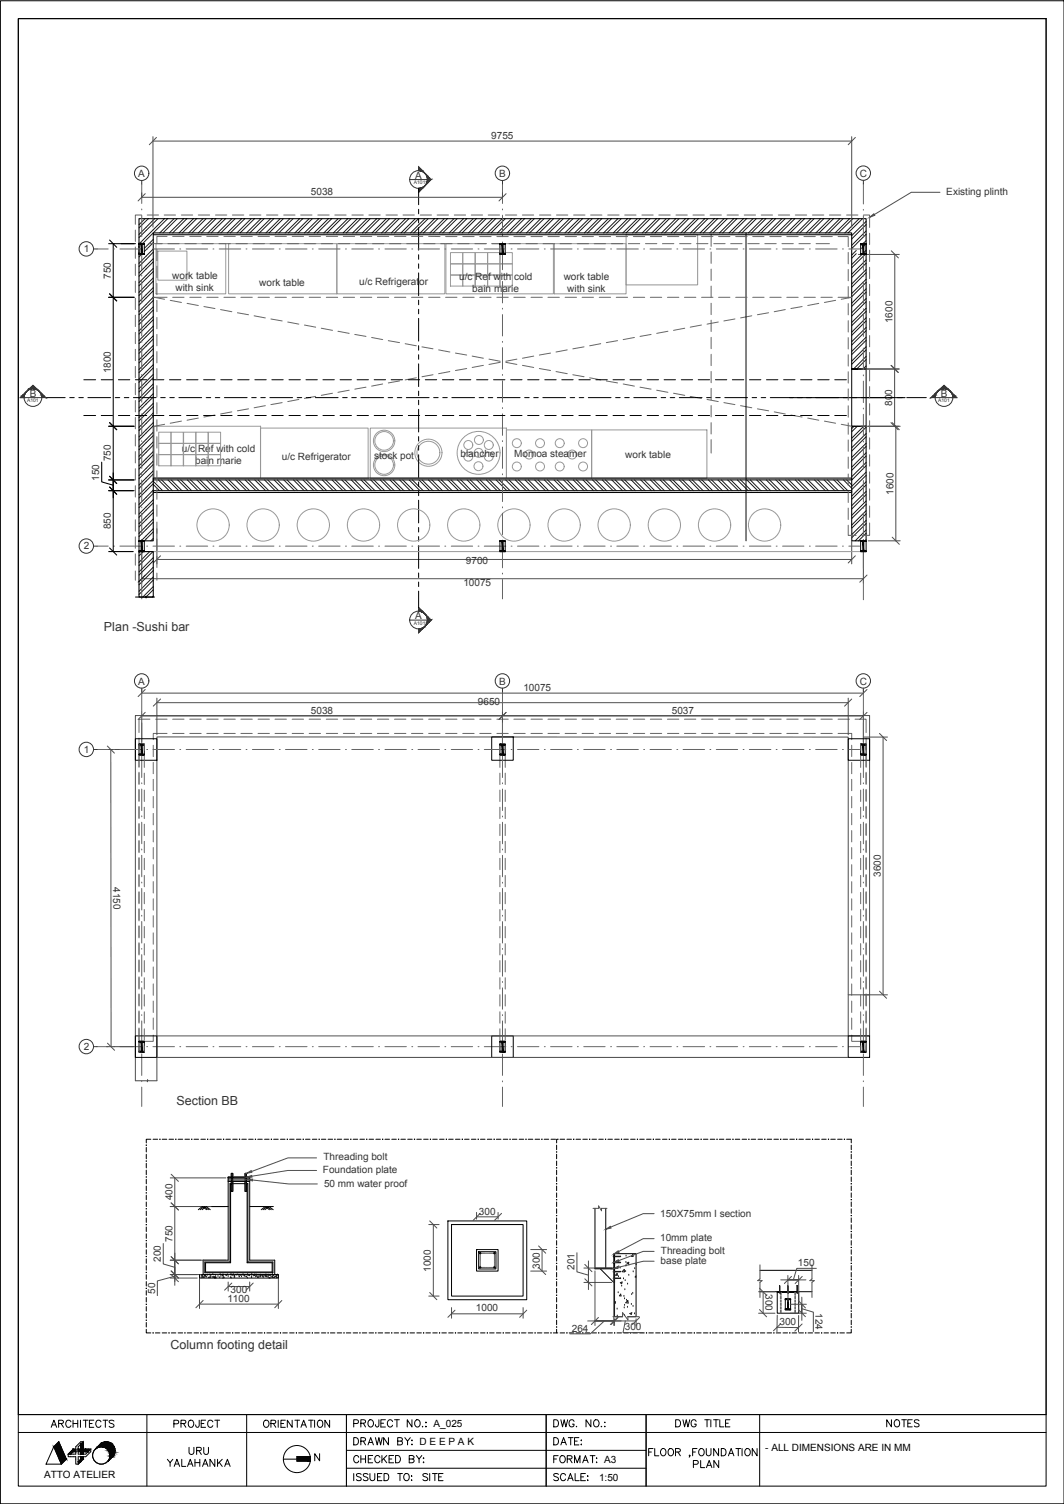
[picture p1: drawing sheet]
<svg xmlns="http://www.w3.org/2000/svg" width="297mm" height="420mm" viewBox="0 0 297 420" stroke-linecap="round" stroke-linejoin="round" font-family="sans-serif">
<defs><g id="words">
<g font-size="5.3">
<text x="13.4" y="400">ARCHITECTS</text>
<text x="47.6" y="400">PROJECT</text>
<text x="153.8" y="405">DATE:</text>
<text x="97.7" y="409.9">CHECKED BY:</text>
</g>
<g font-size="4.9">
<text x="153.8" y="399.7">DWG. NO.:</text>
<text x="187.7" y="399.7">DWG TITLE</text>
<text x="246.6" y="399.7">NOTES</text>
</g>
<g font-size="3.5" fill="#333">
<text x="29" y="176.4">Plan -Sushi bar</text>
<text x="49.3" y="308.7">Section BB</text>
<text x="47.6" y="376.8">Column footing detail</text>
</g>
<g font-size="2.8" fill="#333">
<text x="137.1" y="38.8">9755</text>
<text x="38.6" y="49.4">A</text>
<text x="115.9" y="50">A</text>
<text x="139.3" y="49.4">B</text>
<text x="240" y="49.4">C</text>
<text x="86.8" y="54.4">5038</text>
<text x="264.2" y="54.4">Existing plinth</text>
<text x="23.4" y="70.4">1</text>
<text x="30.9" y="77.9" transform="rotate(-90 30.9 77.9)">750</text>
<text x="48.1" y="78.1">work table</text>
<text x="49" y="81.4">with sink</text>
<text x="72.4" y="80">work table</text>
<text x="100.3" y="79.7">u/c Refrigerator</text>
<text x="128.2" y="78.1">u/c Ref with cold</text>
<text x="131.9" y="81.5">bain marie</text>
<text x="157.4" y="78.2">work table</text>
<text x="158.4" y="81.6">with sink</text>
<text x="249.2" y="90.3" transform="rotate(-90 249.2 90.3)">1600</text>
<text x="30.9" y="104.3" transform="rotate(-90 30.9 104.3)">1800</text>
<text x="8.3" y="110.9">B</text>
<text x="249.1" y="113.4" transform="rotate(-90 249.1 113.4)">800</text>
<text x="262.6" y="110.9">B</text>
<text x="30.9" y="128.9" transform="rotate(-90 30.9 128.9)">750</text>
<text x="50.8" y="126.4">u/c Ref with cold</text>
<text x="54.5" y="129.7">bain marie</text>
<text x="78.7" y="128.6">u/c Refrigerator</text>
<text x="104.4" y="128.3">stock pot</text>
<text x="128.6" y="127.8">blancher</text>
<text x="143.5" y="127.8">Momoa steamer</text>
<text x="174.6" y="127.9">work table</text>
<text x="27.7" y="134.3" transform="rotate(-90 27.7 134.3)">150</text>
<text x="249.4" y="138.3" transform="rotate(-90 249.4 138.3)">1600</text>
<text x="30.9" y="147.9" transform="rotate(-90 30.9 147.9)">850</text>
<text x="23.4" y="153.5">2</text>
<text x="130.1" y="157.5">9700</text>
<text x="129.4" y="163.7">10075</text>
<text x="115.9" y="173.1">A</text>
<text x="38.6" y="191.3">A</text>
<text x="139.3" y="191.3">B</text>
<text x="240" y="191.3">C</text>
<text x="133.4" y="197">9650</text>
<text x="146.1" y="193">10075</text>
<text x="86.8" y="199.3">5038</text>
<text x="187.6" y="199.3">5037</text>
<text x="23.4" y="210.3">1</text>
<text x="245.9" y="245" transform="rotate(-90 245.9 245)">3600</text>
<text x="31.6" y="247.9" transform="rotate(90 31.6 247.9)">4150</text>
<text x="23.4" y="293.3">2</text>
<text x="90.2" y="327.7">Foundation plate</text>
<text x="90.3" y="324.2">Threading bolt</text>
<text x="48.1" y="335.3" transform="rotate(-90 48.1 335.3)">400</text>
<text x="90.5" y="331.5">50 mm water proof</text>
<text x="133.7" y="339.3">300</text>
<text x="184.3" y="340.1">150X75mm I section</text>
<text x="48.1" y="346.9" transform="rotate(-90 48.1 346.9)">750</text>
<text x="184.3" y="346.8">10mm plate</text>
<text x="44.9" y="352.6" transform="rotate(-90 44.9 352.6)">200</text>
<text x="184.4" y="353.1">base plate</text>
<text x="184.5" y="350.3">Threading bolt</text>
<text x="222.7" y="353.7">150</text>
<text x="120.3" y="355.3" transform="rotate(-90 120.3 355.3)">1000</text>
<text x="150.7" y="354.4" transform="rotate(-90 150.7 354.4)">300</text>
<text x="160.4" y="354.8" transform="rotate(-90 160.4 354.8)">201</text>
<text x="43.3" y="361.4" transform="rotate(-90 43.3 361.4)">50</text>
<text x="63.5" y="363.6">1100</text>
<text x="64.4" y="361.3">300</text>
<text x="213.7" y="361.5" transform="rotate(90 213.7 361.5)">300</text>
<text x="132.9" y="366.4">1000</text>
<text x="159.6" y="372">264</text>
<text x="174.4" y="371.6">300</text>
<text x="217.6" y="370.2" transform="rotate(1 217.6 370.2)">300</text>
<text x="227.7" y="366.9" transform="rotate(90 227.7 366.9)">124</text>
</g>
<g font-size="2.8">
<text x="121" y="398.7">A_025</text>
<text x="117.1" y="403.6">D E E P A K</text>
<text x="213.6" y="405.4">- ALL DIMENSIONS ARE IN MM</text>
<text x="12.3" y="413">ATTO ATELIER</text>
<text x="167.2" y="413.6">1:50</text>
<text x="168.7" y="408.6">A3</text>
</g>
<g font-size="1.4" fill="#333">
<text x="115.5" y="51.5">A101</text>
<text x="7.6" y="112.4">A101</text>
<text x="261.9" y="112.4">A101</text>
<text x="115.5" y="174.6">A101</text>
</g>
</g></defs>
<!-- layer: OT - AR - Hidden_Below -->
<g fill="none" stroke="#666" stroke-width=".28">
<path d="M37.8 64.3v3.1M37.8 69v3.2M37.8 73.8v3.2M37.8 78.5v3.2M39.5 60.1h-1.7v2.6M41.1 60.1h3.2M41.6 68.1h3.7M43.8 69.6v3.2M43.8 74.4v3.2M43.8 79.2v3.1M45.8 60.1h3.2M46.6 66h-2.8v2"/>
<path d="M46.8 68.1h3.2M48.2 66h3.2M50.6 60.1h3.2M51.6 68.1h3.2M53 66h3.2M55.4 60.1h3.1M56.4 68.1h3.1M57.7 66h3.2M60.1 60.1h3.2M61.2 68.1h3.1M62.5 66h3.2M64.9 60.1h3.2"/>
<path d="M65.9 68.1h3.2M67.3 66h3.1M69.7 60.1h3.1M70.7 68.1h3.2M72 66h3.2M74.4 60.1h3.2M75.4 68.1h3.2M76.8 66h3.2M79.2 60.1h3.2M80.2 68.1h3.2M81.6 66h3.1M83.9 60.1h3.2"/>
<path d="M84.9 68.1h3.2M86.3 66h3.2M88.7 60.1h3.2M89.7 68.1h3.2M91.1 66h3.2M93.5 60.1h3.1M94.5 68.1h3.1M95.8 66h3.2M98.2 60.1h3.2M99.2 68.1h3.2M100.6 66h3.2M103 60.1h3.2"/>
<path d="M104 68.1h3.2M105.4 66h3.1M107.8 60.1h3.1M108.7 68.1h3.2M110.1 66h3.2M112.5 60.1h3.2M113.5 68.1h3.2M114.9 66h3.2M117.3 60.1h3.2M118.3 68.1h3.1M119.7 66l3.1 .1M122 60.1h3.2"/>
<path d="M123 68.1h3.2M124.4 66.1h3.2M126.8 60.1h3.2M127.8 68.1h3.2M129.2 66.1h3.2M131.6 60.1h3.1M132.6 68.1h3.1M133.9 66.1h3.2M136.3 60.1h3.2M137.3 68.1h3.2M138.7 66.1h3.2M141.1 60.1h3.2"/>
<path d="M142.1 68.1h3.2M143.5 66.1h3.1M145.8 60.1h3.2M146.8 68.1h3.2M148.2 66.1h3.2M150.6 60.1h3.2M151.6 68.1h3.2M153 66.1h3.2M155.3 60.1h3.2M156.4 68.1h3.1M157.8 66.1h3.1M160.1 60.1h3.2"/>
<path d="M161.1 68.1h3.2M162.5 66.1h3.2M164.9 60.1h3.1M165.9 68.1h3.2M167.3 66.1h3.2M169.7 60.1h3.1M170.7 68.1h3.1M172 66.1h3.2M174.4 60.1h3.2M175.4 68.1h3.2M176.8 66.1h3.2M179.2 60.1h3.2"/>
<path d="M180.2 68.1h3.2M181.6 66.1h3.1M183.9 60.1h3.2M184.9 68.1h3.2M186.3 66.1h3.2M188.7 60.1h3.2M189.7 68.1h3.2M191.1 66.1h3.2M193.4 60.1h3.2M194.5 68.1h3.1M195.9 66.1h3.1M198.2 60.1h3.2"/>
<path d="M198.5 65.1v3.7M198.5 70.4v3.2M198.5 75.2v3.2M198.5 79.9v3.2M199.2 68.1h3.2M200.6 66.1h3.2M203 60.1h3.1M204 68.1h3.2M205.4 66.1h3.2M207.8 60.1h3.1M208.8 68.1h3.1M210.1 66.1h3.2"/>
<path d="M212.5 60.1h3.2M213.5 68.1h3.2M214.9 66.1h3.2M217.3 60.1h3.2M218.3 68.1h3.2M219.7 66.1h3.1M222 60.1h3.2M223 68.1h3.2M224.4 66.1h3.2M226.8 60.1h3.2M227.8 68.1h3.7M229.2 66.1h3.2"/>
<path d="M231.5 60.1h3.2M234 66.1h2.8v2.8M236.3 60.1h3.2M236.8 70.5v3.2M236.8 75.3v3.1M241.1 60.1h1.7v3.4M242.8 65.2v3.1M242.8 69.9v3.2M242.8 74.7v3.2M242.8 79.4v3.2M37.8 83.3v3.2M37.8 88.1v3.1"/>
<path d="M37.8 92.8v3.2M37.8 97.6v3.2M42.8 83.1h3.8M43 83.1l3 .5M43.8 83.9v3.2M43.8 88.7v3.2M43.8 93.4v3.2M43.8 98.2v3.2M47.5 83.9l3.2 .6M48.2 83.1h3.2M52.2 84.8l3.2 .5M53 83.1h3.2"/>
<path d="M56.9 85.6l3.1 .6M57.7 83.1h3.2M61.6 86.5l3.1 .6M62.5 83.1h3.2M66.3 87.4l3.1 .5M67.3 83.1h3.1M70.9 88.2l3.2 .6M72 83.1h3.2M75.6 89.1l3.2 .6M76.8 83.1h3.2M80.3 90l3.1 .6M81.6 83.1h3.1"/>
<path d="M85 90.8l3.1 .6M86.3 83.1h3.2M89.7 91.7l3.1 .6M91.1 83.1h3.2M94.3 92.5l3.2 .6M95.8 83.1h3.2M99 93.4l3.2 .6M100.6 83.1h3.2M103.7 94.3l3.1 .6M105.4 83.1h3.1M108.4 95.2l3.1 .5M110.1 83.1h3.2"/>
<path d="M113.1 96l3.1 .6M114.9 83.1h3.2M117.8 96.9l3.1 .6M119.7 83.1h3.1M122.5 97.7l3.1 .6M124.4 83.1h3.2M127.2 98.6l3.1 .6M129.2 83.1h3.2M131.8 99.5l3.1 .6M133.9 83.1h3.2M138.7 83.1h3.2M143.5 83.1h3.1"/>
<path d="M148.2 83.1h3.2M149 99.5l-3.1 .6M153 83.1h3.2M153.7 98.6l-3.1 .6M157.8 83.1h3.1M158.4 97.7l-3.2 .6M162.5 83.1h3.2M163.1 96.9l-3.2 .6M167.3 83.1h3.2M167.7 96l-3.1 .6M172 83.1h3.2M172.4 95.2l-3.1 .5"/>
<path d="M176.8 83.1h3.2M177.1 94.3l-3.1 .6M181.6 83.1h3.1M181.8 93.4l-3.1 .6M186.3 83.1h3.2M186.5 92.5l-3.2 .6M191.1 83.1h3.2M191.2 91.7l-3.2 .6M195.8 90.8l-3.1 .6M195.9 83.1h3.1M198.5 84.7v3.2M198.5 89.5v3.1"/>
<path d="M198.5 94.2v3.2M198.5 99v3.2M200.5 90l-3.1 .6M200.6 83.1h3.2M205.2 89.1l-3.1 .6M205.4 83.1h3.2M209.9 88.2l-3.2 .6M210.1 83.1h3.2M214.6 87.4l-3.2 .5M214.9 83.1h3.2M219.2 86.5l-3.1 .6M219.7 83.1h3.1"/>
<path d="M223.9 85.6l-3.1 .6M224.4 83.1h3.2M228.6 84.8l-3.1 .5M229.2 83.1h3.2M233.3 83.9l-3.1 .6M234 83.1h3.8l-2.9 .5M236.8 80.1v3.1M236.8 84.8v3.2M236.8 89.6v3.2M236.8 94.3v3.2M236.8 99.1v3.2M242.8 84.2v3.2"/>
<path d="M242.8 88.9v3.2M242.8 93.7v3.2M242.8 98.5v3.1M37.8 102.4v3.1M37.8 107.1v3.2M37.8 111.9v3.2M37.8 116.6v3.2M43.8 103v3.1M43.8 107.7v3.2M43.8 112.5v3.2M43.8 117.3v3.1M46 118.5l-3 .6"/>
<path d="M50.7 117.6l-3.2 .6M55.4 116.8l-3.2 .6M60 116l-3.1 .5M64.7 115.1l-3.1 .6M69.4 114.2l-3.1 .6M74.1 113.3l-3.2 .6M78.8 112.5l-3.2 .5M83.4 111.6l-3.1 .6M88.1 110.7l-3.1 .6M92.8 109.9l-3.1 .5M97.5 109l-3.2 .6M102.2 108.2l-3.2 .5"/>
<path d="M106.8 107.3l-3.1 .6M111.5 106.4l-3.1 .6M116.2 105.5l-3.1 .6M120.9 104.7l-3.1 .5M125.6 103.8l-3.1 .6M130.3 103l-3.1 .5M134.9 102.1l-3.1 .6M136.5 100.3l3.1 .6M139.6 101.2l-3.1 .6M141.2 101.2l3.1 .6M144.3 100.3l-3.1 .6M145.9 102.1l3.1 .6"/>
<path d="M150.6 103l3.1 .5M155.2 103.8l3.2 .6M159.9 104.7l3.2 .5M164.6 105.5l3.1 .6M169.3 106.4l3.1 .6M174 107.3l3.1 .6M178.7 108.2l3.1 .5M183.3 109l3.2 .6M188 109.9l3.2 .5M192.7 110.7l3.1 .6M197.4 111.6l3.1 .6M198.5 103.8v3.1"/>
<path d="M198.5 108.5v3.2M198.5 113.3v3.2M198.5 118.1v3.1M202.1 112.5l3.1 .5M206.7 113.3l3.2 .6M211.4 114.2l3.2 .6M216.1 115.1l3.1 .6M220.8 116l3.1 .5M225.5 116.8l3.1 .6M230.2 117.6l3.1 .6M234.9 118.5l2.9 .6M236.8 103.8v3.2"/>
<path d="M236.8 108.6v3.2M236.8 113.4v3.1M236.8 118.2v3.1M242.8 103.3v3.1M242.8 108v3.2M242.8 112.8v3.2M242.8 117.5v3.2M37.8 121.4v3.2M37.8 126.2v3.1M37.8 130.9v3.2M37.8 135.7v3.2M43.8 122v3.2"/>
<path d="M43.8 126.8v3.2M43.8 131.5v3.2M43.8 136.3v3.2M198.5 122.8v3.8M236.8 122.9v3.2M236.8 127.7v3.2M236.8 132.4v3.2M236.8 137.2v3.2M242.8 122.3v3.2M242.8 127v3.2M242.8 131.8v3.2M242.8 136.6v3.1"/>
<path d="M37.8 140.5v3.1M37.8 145.2v3.2M37.8 150v3.2M37.8 154.7v3.2M37.8 159.5v2.6M43.8 141.1v3.1M43.8 145.8v3.2M43.8 150.6v3.2M43.8 155.4v3.1M236.8 146.7v2.9h2.2M236.8 141.9v3.2M242.8 146.1v3.5h-2.2"/>
<path d="M242.8 141.4v3.1M43.8 160.1v2M38.8 206.2v3.4M38.8 211v3.4M38.8 215.7v3.5M40.3 207.9v1.7M40.3 211.2v3.2M40.3 216v3.2M41.9 200.9h-3.1v3.7M42.8 208.2v3.2M42.8 213v3.2M42.8 217.7v3.2"/>
<path d="M43.5 200.9h3.1M46.6 204.9h-3.8v1.7M48.2 200.9h3.2M48.2 204.9h3.2M53 200.9h3.2M53 204.9h3.2M57.7 200.9h3.2M57.7 204.9h3.2M62.5 200.9h3.2M62.5 204.9h3.2M67.3 200.9h3.1M67.3 204.9h3.1"/>
<path d="M72 200.9h3.2M72 204.9h3.2M76.8 200.9h3.2M76.8 204.9h3.2M81.6 200.9h3.1M81.6 204.9h3.1M86.3 200.9h3.2M86.3 204.9h3.2M91.1 200.9h3.2M91.1 204.9h3.2M95.8 200.9h3.2M95.8 204.9h3.2"/>
<path d="M100.6 200.9h3.2M100.6 204.9h3.2M105.4 200.9h3.1M105.4 204.9h3.1M110.1 200.9h3.2M110.1 204.9h3.2M114.9 200.9h3.2M114.9 204.9h3.2M119.7 200.9h3.1M119.7 204.9h3.1M124.4 200.9h3.2M124.4 204.9h3.2"/>
<path d="M129.2 200.9h3.2M129.2 204.9h3.2M133.9 200.9h3.2M133.9 204.9h3.2M138.7 200.9h3.2M138.7 204.9h3.2M139.6 207.9v1.7M139.6 211.2v3.2M139.6 216v3.2M141 207.9v1.7M141 211.2v3.2M141 216v3.2"/>
<path d="M143.5 200.9h3.1M143.5 204.9h3.1M148.2 200.9h3.2M148.2 204.9h3.2M153 200.9h3.2M153 204.9h3.2M157.8 200.9h3.1M157.8 204.9h3.1M162.5 200.9h3.2M162.5 204.9h3.2M167.3 200.9h3.2M167.3 204.9h3.2"/>
<path d="M172 200.9h3.2M172 204.9h3.2M176.8 200.9h3.2M176.8 204.9h3.2M181.6 200.9h3.1M181.6 204.9h3.1M186.3 200.9h3.2M186.3 204.9h3.2M191.1 200.9h3.2M191.1 204.9h3.2M195.9 200.9h3.1M195.9 204.9h3.1"/>
<path d="M200.6 200.9h3.2M200.6 204.9h3.2M205.4 200.9h3.2M205.4 204.9h3.2M210.1 200.9h3.2M210.1 204.9h3.2M214.9 200.9h3.2M214.9 204.9h3.2M219.7 200.9h3.1M219.7 204.9h3.1M224.4 200.9h3.2M224.4 204.9h3.2"/>
<path d="M229.2 200.9h3.2M229.2 204.9h3.2M234 204.9h3.8v1.7M234 200.9h3.1M237.8 208.2v3.2M237.8 213v3.2M237.8 217.7v3.2M238.7 200.9h3.1v3.7M240.3 207.9v1.7M240.3 211.2v3.2M240.3 216v3.2M241.8 206.2v3.4"/>
<path d="M241.8 211v3.4M241.8 215.7v3.5M38.8 220.5v3.4M38.8 225.3v3.4M38.8 230v3.4M38.8 234.8v3.4M38.8 239.6v3.4M40.3 220.7v3.2M40.3 225.5v3.2M40.3 230.3v3.1M40.3 235v3.2M40.3 239.8v3.2"/>
<path d="M42.8 222.5v3.2M42.8 227.2v3.2M42.8 232v3.2M42.8 236.8v3.1M139.6 220.7v3.2M139.6 225.5v3.2M139.6 230.3v3.1M139.6 235v3.2M139.6 239.8v3.2M141 220.7v3.2M141 225.5v3.2M141 230.3v3.1"/>
<path d="M141 235v3.2M141 239.8v3.2M237.8 222.5v3.2M237.8 227.2v3.2M237.8 232v3.2M237.8 236.8v3.1M240.3 220.7v3.2M240.3 225.5v3.2M240.3 230.3v3.1M240.3 235v3.2M240.3 239.8v3.2M241.8 220.5v3.4"/>
<path d="M241.8 225.3v3.4M241.8 230v3.4M241.8 234.8v3.4M241.8 239.6v3.4M38.8 244.3v3.4M38.8 249.1v3.4M38.8 253.8v3.5M38.8 258.6v3.4M40.3 244.6v3.1M40.3 249.3v3.2M40.3 254.1v3.2M40.3 258.8v3.2"/>
<path d="M42.8 241.6v3.1M42.8 246.3v3.2M42.8 251.1v3.2M42.8 255.8v3.2M139.6 244.6v3.1M139.6 249.3v3.2M139.6 254.1v3.2M139.6 258.8v3.2M141 244.6v3.1M141 249.3v3.2M141 254.1v3.2M141 258.8v3.2"/>
<path d="M237.8 241.6v3.1M237.8 246.3v3.2M237.8 251.1v3.2M237.8 255.8v3.2M240.3 244.6v3.1M240.3 249.3v3.2M240.3 254.1v3.2M240.3 258.8v3.2M241.8 244.3v3.4M241.8 249.1v3.4M241.8 253.8v3.5M241.8 258.6v3.4"/>
<path d="M38.8 263.4v3.4M38.8 268.1v3.4M38.8 272.9v3.4M38.8 277.7v3.4M40.3 263.6v3.2M40.3 268.4v3.1M40.3 273.1v3.2M40.3 277.9v3.2M42.8 260.6v3.2M42.8 265.3v3.2M42.8 270.1v3.2M42.8 274.9v3.1"/>
<path d="M42.8 279.7v3.1M139.6 263.6v3.2M139.6 268.4v3.1M139.6 273.1v3.2M139.6 277.9v3.2M141 263.6v3.2M141 268.4v3.1M141 273.1v3.2M141 277.9v3.2M237.8 260.6v3.2M237.8 265.3v3.2M237.8 270.1v3.2"/>
<path d="M237.8 274.9v3.1M237.8 279.7v3.1M240.3 263.6v3.2M240.3 268.4v3.1M240.3 273.1v3.2M240.3 277.9v3.2M241.8 263.4v3.4M241.8 268.1v3.4M241.8 272.9v3.4M241.8 277.7v3.4M38.8 287.2v3.7h4v-1.7M38.8 282.4v3.4"/>
<path d="M38.8 292.2v1.7M40.3 282.7v3.1M40.3 287.4v3.2M40.3 292.2v1.7M42.8 284.4v3.2M139.6 282.7v3.1M139.6 287.4v3.2M139.6 292.2v1.7M141 282.7v3.1M141 287.4v3.2M141 292.2v1.7M237.8 284.4v3.2"/>
<path d="M240.3 282.7v3.1M240.3 287.4v3.2M240.3 292.2v1.7M241.8 287.2v3.7h-4v-1.7M241.8 282.4v3.4M241.8 287.4v3.2M241.8 292.2v1.7M134.1 354v.1M134.1 350.2v2M134.1 352.3v.1M134.1 352.5v.1M134.1 352.6v.1"/>
<path d="M134.1 352.8v.1M134.1 353v.1M134.1 353.1v.1M134.1 353.3v.6M134.1 350.1v.1M134.2 354.1h1.3M134.2 350.1h1.3M135.6 354.1h.1M135.6 350.1h.1M135.7 354.1h.1M135.7 350.1h.1M135.9 354.1h.1"/>
<path d="M135.9 350.1h.1M136.1 354.1h.1M136.1 350.1h.1M136.3 354.1h.1M136.3 350.1h.1M136.4 354.1h.1M136.4 350.1h.1M136.6 350.1h1.4v2.1M136.6 354.1h1.3M138 354v.1M138 352.3v.1M138 352.5v.1"/>
<path d="M138 352.6v.1M138 352.8v.1M138 353v.1M138 353.1v.1M138 353.3v.6M217.9 361.9v-.8h.2v.8M217.9 366v.8h.2v-.8M217.9 362.2v.6M217.9 363.1v.7M217.9 364.1v.6M217.9 365v.7M218.1 362.2v.6"/>
<path d="M218.1 363.1v.7M218.1 364.1v.6M218.1 365v.7M221.9 361.9v-.8h.2v.8M221.9 366v.8h.2v-.8M221.9 362.2v.6M221.9 363.1v.7M221.9 364.1v.6M221.9 365v.7M222.1 362.2v.6M222.1 363.1v.7M222.1 364.1v.6"/>
<path d="M222.1 365v.7"/>
</g>
<!-- layer: OT - HA - Hatch Dark -->
<g fill="none" stroke="#1a1a1a" stroke-width=".28">
<path d="M38.8 68.2h.1M38.8 70.9h.1M38.8 69.1h.1M39.5 71.1l-.7 .7M40.5 61.1l-1.7 1.7M41.4 61.1l-2.6 2.6M42.8 66.9l-2.5 2.5M42.8 69.6l-4 4M42.8 72.3l-4 3.9M42.8 75l-4 4M42.8 77.6l-4 4.1M42.8 67.8l-2.5 2.5"/>
<path d="M42.8 70.4l-4 4.1M42.8 73.2l-4 4M42.8 75.9l-4 3.9M42.8 78.5l-4 4.1M43.2 61.1l-4.4 4.4M44.1 61.1l-5.3 5.3M45.9 61.1l-7 7M46.8 61.1l-7 7M48.6 61.1l-4 4M49.5 61.1l-4 4M51.3 61.1l-4 4M52.2 61.1l-4 4"/>
<path d="M54 61.1l-4 4M54.9 61.1l-4 4M56.7 61.1l-4 4M57.6 61.1l-4 4M59.4 61.1l-4 4M60.3 61.1l-4 4M62 61.1l-3.9 4M63 61.1l-4 4M64.8 61.1l-4 4M65.6 61.1l-3.9 4M67.5 61.1l-4.1 4M68.4 61.1l-4.1 4"/>
<path d="M70.1 61.1l-3.9 4M71.1 61.1l-4.1 4M72.8 61.1l-4 4M73.7 61.1l-3.9 4M75.6 61.1l-4.1 4M76.4 61.1l-4 4M78.2 61.1l-4 4M79.1 61.1l-4 4M80.9 61.1l-4 4M81.8 61.1l-4 4M83.6 61.1l-4 4M84.5 61.1l-4 4"/>
<path d="M86.3 61.1l-4 4M87.2 61.1l-4 4M89 61.1l-4 4M89.9 61.1l-4 4M91.7 61.1l-4 4M92.6 61.1l-4 4M94.4 61.1l-4 4M95.3 61.1l-4 4M97.1 61.1l-4 4M98 61.1l-4 4M99.8 61.1l-4 4M100.7 61.1l-4 4"/>
<path d="M102.5 61.1l-4 4M103.4 61.1l-4 4M105.2 61.1l-4 4M106.1 61.1l-4 4M107.9 61.1l-4 4M108.7 61.1l-3.9 4M110.6 61.1l-4.1 4M111.4 61.1l-3.9 4M113.2 61.1l-4 4M114.2 61.1l-4.1 4M115.9 61.1l-3.9 4M116.8 61.1l-4 4"/>
<path d="M118.6 61.1l-4 4M119.5 61.1l-4 4M121.3 61.1l-4 4M122.2 61.1l-4 4M124 61.1l-4 4M124.9 61.1l-4 4M126.7 61.1l-4 4M127.6 61.1l-4 4M129.4 61.1l-4 4M130.3 61.1l-4 4M132.1 61.1l-4 4M133 61.1l-4 4"/>
<path d="M134.8 61.1l-4 4M135.7 61.1l-4 4M137.5 61.1l-4 4M138.4 61.1l-4 4M140.2 61.1l-4 4M141.1 61.1l-4 4M142.9 61.1l-4 4M143.8 61.1l-4 4M145.6 61.1l-4 4M146.5 61.1l-4 4M148.3 61.1l-4 4M149.2 61.1l-4.1 4"/>
<path d="M150.9 61.1l-3.9 4M151.9 61.1l-4 4M153.7 61.1l-4 4M154.5 61.1l-3.9 4M156.4 61.1l-4.1 4M157.3 61.1l-4.1 4M159 61.1l-3.9 4M160 61.1l-4.1 4M161.7 61.1l-4 4M162.6 61.1l-3.9 4M164.5 61.1l-4.1 4M165.3 61.1l-4 4"/>
<path d="M167.1 61.1l-4 4M168 61.1l-4 4M169.8 61.1l-4 4M170.7 61.1l-4 4M172.5 61.1l-4 4M173.4 61.1l-4 4M175.2 61.1l-4 4M176.1 61.1l-4 4M177.9 61.1l-4 4M178.8 61.1l-4 4M180.6 61.1l-4 4M181.5 61.1l-4 4"/>
<path d="M183.3 61.1l-4 4M184.2 61.1l-4 4M186 61.1l-4 4M186.9 61.1l-4 4M188.7 61.1l-4 4M189.6 61.1l-4 4M191.4 61.1l-4 4M192.3 61.1l-4 4M194.1 61.1l-4 4M195 61.1l-4 4M196.8 61.1l-4 4M197.6 61.1l-3.9 4"/>
<path d="M199.5 61.1l-4.1 4M200.3 61.1l-3.9 4M202.1 61.1l-4 4M203.1 61.1l-4.1 4M204.8 61.1l-3.9 4M205.7 61.1l-4 4M207.5 61.1l-4 4M208.4 61.1l-4 4M210.2 61.1l-4 4M211.1 61.1l-4 4M212.9 61.1l-4 4M213.8 61.1l-4 4"/>
<path d="M215.6 61.1l-4 4M216.5 61.1l-4 4M218.3 61.1l-4 4M219.2 61.1l-4 4M221 61.1l-4 4M221.9 61.1l-4 4M223.7 61.1l-4 4M224.6 61.1l-4 4M226.4 61.1l-4 4M227.3 61.1l-4 4M229.1 61.1l-4 4M230 61.1l-4 4"/>
<path d="M231.8 61.1l-4 4M232.7 61.1l-4 4M234.5 61.1l-4 4M235.4 61.1l-4 4M237.2 61.1l-4 4M238.1 61.1l-4.1 4M239 70l-1.2 1.2M239 68.2l-1.2 1.2M239 70.9l-1.2 1.2M239.8 61.1l-3.9 4M240.8 61.1l-4 4M241.8 61.8l-4 4"/>
<path d="M241.8 64.5l-4 4M241.8 67.2l-1.3 1.3M241.8 69.9l-4 4M241.8 72.6l-4 4M241.8 75.3l-4 4M241.8 78l-4 4M241.8 62.7l-4 4.1M241.8 65.4l-2.7 2.7M241.8 68.1l-1.3 1.3M241.8 70.8l-4 4M241.8 73.5l-4 4M241.8 76.2l-4 4"/>
<path d="M241.8 78.9l-4 4M42.8 80.3l-4 4M42.8 83l-4 4M42.8 85.7l-4 4M42.8 88.4l-4 4M42.8 91.1l-4 4M42.8 93.8l-4 4M42.8 96.5l-4 4M42.8 99.2l-4 4M42.8 81.2l-4 4.1M42.8 83.9l-4 4M42.8 86.6l-4 4"/>
<path d="M42.8 89.3l-4 4M42.8 92l-4 4M42.8 94.7l-4 4M42.8 97.4l-4 4M241.8 80.7l-4 4M241.8 83.4l-4 4M241.8 86.1l-4 4M241.8 88.8l-4 4M241.8 91.5l-4 4M241.8 94.2l-4 4M241.8 96.9l-4 4M241.8 99.6l-3.5 3.5"/>
<path d="M241.8 81.6l-4 4M241.8 84.3l-4 4M241.8 87l-4 4M241.8 89.7l-4 4M241.8 92.4l-4 4M241.8 95.1l-4 4M241.8 97.7l-4 4.1M42.8 104.6l-4 4M42.8 107.3l-4 4M42.8 110l-4 4M42.8 112.7l-4 4M42.8 115.4l-4 4"/>
<path d="M42.8 102.8l-4 4M42.8 105.5l-4 4M42.8 108.2l-4 4M42.8 110.9l-4 4M42.8 113.6l-4 4M42.8 101.9l-4 4M42.8 118.1l-4 3.9M42.8 100.1l-4 4M42.8 116.2l-4 4.1M42.8 119l-4 3.9M238.4 119.1l-.6 .6M239.3 119.1l-1.5 1.5"/>
<path d="M241.1 119.1l-3.3 3.3M241.8 102.2l-.9 .9M241.8 100.5l-2.6 2.6M241.8 119.3l-4 4M42.8 120.7l-4 4.1M42.8 123.4l-4 4.1M42.8 126.2l-4 3.9M42.8 128.8l-4 4M42.8 131.5l-4 4M42.8 134.2l-4 4M42.8 136.9l-4 4M42.8 139.6l-4 4"/>
<path d="M42.8 121.7l-4 3.9M42.8 124.3l-4 4.1M42.8 127l-4 4M42.8 129.8l-4 3.9M42.8 132.4l-4 4M42.8 135.1l-4 4M42.8 137.8l-4 4M42.8 135.3l1.7 1.8M42.8 134.5l2.6 2.6M44.2 134.1l3 3M45.1 134.1l3 3M46.9 134.1l3 3"/>
<path d="M47.8 134.1l3 3M49.6 134.1l3 3M50.5 134.1l3 3M52.3 134.1l3 3M53.2 134.1l3 3M55 134.1l3 3M55.9 134.1l3 3M57.7 134.1l3 3M58.6 134.1l3 3M60.4 134.1l3 3M61.3 134.1l3 3M63.1 134.1l3 3"/>
<path d="M64 134.1l3 3M65.8 134.1l3 3M66.7 134.1l3 3M68.4 134.1l3 3M69.4 134.1l2.9 3M71.1 134.1l3.1 3M72 134.1l3 3M73.9 134.1l2.9 3M74.7 134.1l3.1 3M76.5 134.1l3 3M77.4 134.1l3 3M79.2 134.1l3 3"/>
<path d="M80.1 134.1l3 3M81.9 134.1l3 3M82.8 134.1l3 3M84.6 134.1l3 3M85.5 134.1l3 3M87.3 134.1l3 3M88.2 134.1l3 3M90 134.1l3 3M90.9 134.1l3 3M92.7 134.1l3 3M93.6 134.1l3 3M95.4 134.1l3 3"/>
<path d="M96.3 134.1l3 3M98.1 134.1l3 3M99 134.1l3 3M100.8 134.1l3 3M101.7 134.1l3 3M103.5 134.1l3 3M104.4 134.1l3 3M106.2 134.1l3 3M107 134.1l3.1 3M108.9 134.1l3 3M109.8 134.1l3 3M111.6 134.1l2.9 3"/>
<path d="M112.5 134.1l3 3M114.2 134.1l3 3M115.1 134.1l3 3M117 134.1l3 3M117.8 134.1l3 3M119.6 134.1l3 3M120.6 134.1l2.9 3M122.3 134.1l3 3M123.2 134.1l3 3M125 134.1l3 3M125.9 134.1l3 3M127.7 134.1l3 3"/>
<path d="M128.6 134.1l3 3M130.4 134.1l3 3M131.3 134.1l3 3M133.1 134.1l3 3M134 134.1l3 3M135.8 134.1l3 3M136.7 134.1l3 3M138.5 134.1l3 3M139.4 134.1l3 3M141.2 134.1l3 3M142.1 134.1l3 3M143.9 134.1l3 3"/>
<path d="M144.8 134.1l3 3M146.6 134.1l3 3M147.5 134.1l3 3M149.3 134.1l3 3M150.2 134.1l2.9 3M152 134.1l3 3M152.9 134.1l3 3M154.7 134.1l3 3M155.6 134.1l3 3M157.3 134.1l3 3M158.3 134.1l2.9 3M160 134.1l3.1 3"/>
<path d="M160.9 134.1l3 3M162.8 134.1l2.9 3M163.6 134.1l3.1 3M165.4 134.1l3 3M166.3 134.1l3 3M168.1 134.1l3 3M169 134.1l3 3M170.8 134.1l3 3M171.7 134.1l3 3M173.5 134.1l3 3M174.4 134.1l3 3M176.2 134.1l3 3"/>
<path d="M177.1 134.1l3 3M178.9 134.1l3 3M179.8 134.1l3 3M181.6 134.1l3 3M182.5 134.1l3 3M184.3 134.1l3 3M185.2 134.1l3 3M187 134.1l3 3M187.9 134.1l3 3M189.7 134.1l3 3M190.6 134.1l3 3M192.4 134.1l3 3"/>
<path d="M193.3 134.1l3 3M195.1 134.1l3 3M195.9 134.1l3.1 3M197.8 134.1l3 3M198.7 134.1l3 3M200.4 134.1l3 3M201.4 134.1l3 3M203.1 134.1l3 3M204 134.1l3 3M205.9 134.1l3 3M206.7 134.1l3 3M208.5 134.1l3 3"/>
<path d="M209.5 134.1l2.9 3M211.2 134.1l3 3M212.1 134.1l3 3M213.9 134.1l3 3M214.8 134.1l3 3M216.6 134.1l3 3M217.5 134.1l3 3M219.3 134.1l3 3M220.2 134.1l3 3M222 134.1l3 3M222.9 134.1l3 3M224.7 134.1l3 3"/>
<path d="M225.6 134.1l3 3M227.4 134.1l3 3M228.3 134.1l3 3M230.1 134.1l3 3M231 134.1l3 3M232.8 134.1l3 3M233.7 134.1l3 3M235.5 134.1l2.3 2.3M236.4 134.1l1.4 1.4M241.8 121.1l-4 4M241.8 123.8l-4 4M241.8 126.5l-4 4"/>
<path d="M241.8 129.2l-4 4M241.8 131.9l-4 4M241.8 134.6l-4 4M241.8 137.3l-4 4M241.8 140l-4 4M241.8 122l-4 4M241.8 124.7l-4 4M241.8 127.4l-4 4M241.8 130.1l-4 4M241.8 132.8l-4 4M241.8 135.5l-4 4M241.8 138.2l-4 4"/>
<path d="M39.1 154.1l-.3 .3M40 154.1l-1.2 1.2M41.8 154.1l-3 3M42.7 154.1l-3.9 3.9M42.8 155.8l-4 4M42.8 158.5l-4 4M42.8 156.7l-4 4M42.8 159.4l-4 4M42.8 142.3l-4 4M42.8 145l-4 4M42.8 147.7l-3.4 3.4M42.8 150.4l-.7 .7"/>
<path d="M42.8 140.5l-4 4M42.8 143.2l-4 4M42.8 145.9l-4 4M42.8 148.6l-2.5 2.5M241.8 142.7l-4 4M241.8 145.4l-4 4M241.8 148l-3.1 3.1M241.8 150.7l-.3 .4M241.8 140.9l-4 4M241.8 143.6l-4 4M241.8 146.3l-4 3.9M241.8 149l-2.1 2.1"/>
<path d="M40.8 166.8l-.1 .1M42.8 161.2l-4 4M42.8 163.9l-2.9 2.9M42.8 162.1l-4 4M42.8 164.8l-1.9 1.9M42.8 166.5l-.2 .3M56.2 357h.1M56.2 356.5h.1M56.5 356.7h.1M56.5 356.4h.1M56.7 356.6l-.1 .2zM56.9 356.8l.2-.1z"/>
<path d="M56.9 356.2h.1M57.1 356.4h.1M57.4 356.3h.1M57.4 356.2l-.2 .2zM57.5 356.7h.1M57.7 356.8h.1M57.9 356.2h.1M58.3 356.8l-.1 .1zM58.5 357h.1M58.6 356.2h.1M58.8 357h.1M58.8 356.1h.1"/>
<path d="M58.8 356.5h.1M58.9 356.8h.1M58.9 356.1h.1M59.4 356.9h.1M59.4 356.1h.1M59.7 356.8h.1M59.8 356.6v.2h-.2zM59.8 357h.2M60.1 356.9h.1M60.1 356.3h.1M60.1 357l.2-.1zM60.2 356.8h.1"/>
<path d="M60.9 356.6h.1M61.3 357h.1M61.5 356.1h.1M61.7 356.6h.1M62 356.4h.1M62.1 356.2h.2zM62.2 357h.1M62.3 356.5h.1M62.3 356.1h.1M62.3 356.9h.1M62.6 357h.1M63.1 356.4h.1"/>
<path d="M63.2 356.3h.1M63.5 356.2h.1M63.7 356.6h.1M64.4 356.2h.1M64.4 356.9h.1M64.5 356.2h.1M64.5 357h.1M64.7 356.2h.1M65 356.4h.1M65.1 356.1h.1M65.3 356.4h.2zM65.4 356.9h.1"/>
<path d="M65.5 356.7h.1M65.9 356.2h.1M66.4 356.2h.1M66.7 356.6h.1M66.8 356.7h.1M67.2 356.3h.1M67.4 356.7h.1M67.7 356.1h.2M67.8 356.1h.1M67.9 356.4h.1M68.3 356.5h.1M68.4 356.4h.1"/>
<path d="M68.7 356.6l.1-.1zM69 356.3h.1M69 357h.1M69.1 356.1h.1M69.5 356.1l-.1 .1zM69.6 356.4h.1M69.7 356.4h.1M70.2 356.9h.1M70.2 356.1h.1M70.3 356.8h.1M70.3 356.3h.1M70.3 356.2h.1"/>
<path d="M70.8 356.4h.1M71 356.3l.1-.1zM71.1 356.2h.1M71.4 356.7h.1M71.5 356.2h.1M71.5 356.1l.2 .1M71.6 356.6h.1M71.6 356.1h-.1M72 356.8l.1-.1zM72 356.9h.1M72 356.5h.1M72.5 356.5h.1"/>
<path d="M72.6 356.8h.1M72.8 356.2h.1M72.8 356.4l-.1 .1zM72.9 356.4h.1M73.3 356.6h.1M73.4 356.7h.1M73.5 356.9h.1M73.7 356.4h.1M73.9 356.1h.1M74 356.3h.1M74 356.1h.1M74.2 356.3v.2h-.2z"/>
<path d="M74.2 356.2h.1M74.4 356.7v-.2l-.1 .1 .2 .1M74.5 356.6h.1M74.8 356.7h.1M74.9 356.2h.1M74.9 357h.1M74.9 356.5h.1M75.2 356.4h.1M75.2 357l.2-.1zM75.5 356.4h.1M75.7 356.7h.1M76 356.8h.1"/>
<path d="M76 356.7l-.1 .1 .2-.1M76.1 356.1h.1M76.1 356.4h.1M76.3 356.3h.1M76.4 356.9l.2-.2v.2zM76.4 356.4h.1M76.9 356.7h.1M77.2 356.2h.1zM77.2 357h.1M77.2 356.7h.1M77.5 356.2h.1M77.7 356.4h.1"/>
<path d="M77.7 356.9h.1M172.2 355.8l.1 .5-.4-.1zM172.3 356.1h.1M172.7 356.7h.1M172.7 353.9h.1M173.1 354.2h.1M173.2 358.4l.5-.3-.1 .5zM173.6 359.3h.1M174.1 357.3h.1M174.3 354.6l.1 .7h-.7zM174.5 357.8h.1M174.7 355.2h.1"/>
<path d="M174.7 353.7h.1M174.7 352.7h.1M174.8 350.9h.1M174.9 353.6h.1M175 352.8l.5-.2-.1 .5zM175.2 358.7h.1M175.5 356.3h.1M175.6 353.4h.1M176.6 350.6l.1 .4h-.4zM176.7 350.6h.1M176.8 355.3h.1M177.2 354.4h.1"/>
<path d="M177.6 353.3h.1M177.6 356.4l-.3 .3h.3M171.6 363.8l.3-.1-.2 .5-.1-.1M172.3 365.7h.1M172.3 367.7h.1M172.6 361.1h.1M173.3 361.5l.1 .5h-.5l.4-.5M174.2 362.2h.1M174.3 365.4h.1M174.3 367.3l.1 .2M174.4 362.8h.1M174.4 364.7h.1"/>
<path d="M174.4 360.3h.1M174.9 363.3h.1M175.2 365.2h.1M175.3 363.3l.1 .7-.7-.1zM175.8 366.9l.6-.2-.2 .5zM176.3 364.4h.1M176.3 361.7h.1M176.6 361.3h.1M176.7 365h.1M177.2 367h.1"/>
</g>
<!-- layer: OT - AR - Wall -->
<g fill="none" stroke="#000" stroke-width=".3">
<path d="M30.3 68.1h7.5M30.6 67.1l2 2M31.6 68.1v66M42.8 65.6h195M30.3 83.1h7.2M30.6 82.1l2 2M30.3 119.1h7.2M30.6 118.1l2 2M220.5 111.1h32.2M237.8 103.1h4v-42h-203v90h4v-14h195v14h4v-32h-4v15h-195v-69h195v38h4M28.4 129.1v5.5l3.2 1M30.3 134.1h7.2"/>
<path d="M30.3 137.1h7.2M30.6 133.1l2 2M30.6 136.1l2 2M31.6 134.1v3v-3M31.6 137.1v17M42.8 133.6h195v4h-195zM30.3 154.1h6.9M30.6 153.1l2 2M37.8 166.8h2.8l.2 .2v-.5l.2 .3h2.1M40.6 166.8h-1.8v-12.7h4v12.7h-1.8"/>
</g>
<!-- layer: OT - AR - Centerline -->
<g fill="none" stroke="#666" stroke-width=".28">
<path d="M39.6 51.4v5.5M39.6 58.4v.2M140.3 51.4v5.5M140.3 58.4v.2M241 51.4v5.6M241 58.5v.2M27.1 69.6h3.1M31.7 69.6h.2M33.5 69.6h6M39.6 60.1v6M39.6 67.6v.3M39.6 69.4v6"/>
<path d="M39.6 76.9v.2M39.6 78.6v6M41 69.6h.2M42.7 69.6h6M50.2 69.6h.2M52 69.6h6M59.5 69.6h.2M61.2 69.6h6M68.7 69.6h.2M70.5 69.6h6M78 69.6h.2M79.7 69.6h6"/>
<path d="M87.2 69.6h.2M89 69.6h5.9M96.5 69.6h.2M98.2 69.6h6M105.7 69.6h.2M107.5 69.6h5.9M115 69.6h.2M116.7 69.6h6M124.2 69.6h.2M126 69.6h5.9M133.5 69.6h.2M135.2 69.6h6"/>
<path d="M140.3 60.1v6M140.3 67.6v.3M140.3 69.4v6M140.3 76.9v.2M140.3 78.6v6M142.7 69.6h.2M144.5 69.6h5.9M152 69.6h.2M153.7 69.6h6M161.2 69.6h.2M163 69.6h5.9M170.5 69.6h.2"/>
<path d="M172.2 69.6h6M179.7 69.6h.2M181.5 69.6h5.9M189 69.6h.2M190.7 69.6h6M198.2 69.6h.2M200 69.6h5.9M207.5 69.6h.2M209.2 69.6h6M216.7 69.6h.2M218.5 69.6h5.9M226 69.6h.2"/>
<path d="M227.7 69.6h6M235.2 69.6h.2M237 69.6h3M241 60.2v6.1M241 67.7v.3M241 69.5v6M241 77v.2M241 78.7v6.1M39.6 86.1v.3M39.6 87.9v6M39.6 95.4v.2M39.6 97.1v6"/>
<path d="M140.3 86.1v.3M140.3 87.9v6M140.3 95.4v.2M140.3 97.1v6M241 86.2v.3M241 88v6M241 95.5v.2M241 97.2v6.1M39.6 104.6v.3M39.6 106.4v6M39.6 113.9v.2M39.6 115.6v6"/>
<path d="M140.3 104.6v.3M140.3 106.4v6M140.3 113.9v.2M140.3 115.6v6M241 104.7v.3M241 106.5v6M241 114v.3M241 115.7v6.1M39.6 123.1v.3M39.6 124.9v6M39.6 132.4v.2M39.6 134.1v6"/>
<path d="M140.3 123.1v.3M140.3 124.9v6M140.3 132.4v.2M140.3 134.1v6M241 123.2v.3M241 125v6M241 132.5v.3M241 134.2v6.1M27.1 152.6h3.1M31.7 152.6h.2M33.5 152.6h6M39.6 141.6v.3"/>
<path d="M39.6 143.4v6M39.6 150.9v.2M39.6 152.6v6M41 152.6h.2M42.7 152.6h6M50.2 152.6h.2M52 152.6h6M59.5 152.6h.2M61.2 152.6h6M68.7 152.6h.2M70.5 152.6h6M78 152.6h.2"/>
<path d="M79.7 152.6h6M87.2 152.6h.2M89 152.6h5.9M96.5 152.6h.2M98.2 152.6h6M105.7 152.6h.2M107.5 152.6h5.9M115 152.6h.2M116.7 152.6h6M124.2 152.6h.2M126 152.6h5.9M133.5 152.6h.2"/>
<path d="M135.2 152.6h6M140.3 141.6v.3M140.3 143.4v6M140.3 150.9v.2M140.3 152.6v6M142.7 152.6h.2M144.5 152.6h5.9M152 152.6h.2M153.7 152.6h6M161.2 152.6h.2M163 152.6h5.9M170.5 152.6h.2"/>
<path d="M172.2 152.6h6M179.7 152.6h.2M181.5 152.6h5.9M189 152.6h.2M190.7 152.6h6M198.2 152.6h.2M200 152.6h5.9M207.5 152.6h.2M209.2 152.6h6M216.7 152.6h.2M218.5 152.6h5.9M226 152.6h.2"/>
<path d="M227.7 152.6h6M235.2 152.6h.2M237 152.6h3M241 141.7v.3M241 143.5v6M241 151v.3M241 152.7v6.1M39.6 160.1v.3M39.6 161.9v5.4M140.3 160.1v.3M140.3 161.9v5.4M241 160.2v.3"/>
<path d="M241 162v5.6M39.6 193.3v5.4M140.3 193.3v5.4M241 193.3v5.4M27.1 209.4h3.1M31.7 209.4h.2M33.5 209.4h6M39.6 200.2v.2M39.6 201.9v6M39.6 209.4v.3M39.6 211.2v6M39.6 218.7v.2"/>
<path d="M41 209.4h.2M42.7 209.4h6M50.2 209.4h.2M52 209.4h6M59.5 209.4h.2M61.2 209.4h6M68.7 209.4h.2M70.5 209.4h6M78 209.4h.2M79.7 209.4h6M87.2 209.4h.2M89 209.4h5.9"/>
<path d="M96.5 209.4h.2M98.2 209.4h6M105.7 209.4h.2M107.5 209.4h5.9M115 209.4h.2M116.7 209.4h6M124.2 209.4h.2M126 209.4h5.9M133.5 209.4h.2M135.2 209.4h6M140.3 200.2v.2M140.3 201.9v6"/>
<path d="M140.3 209.5v.2M140.3 211.2v6M140.3 218.7v.2M142.7 209.4h.2M144.5 209.4h5.9M152 209.4h.2M153.7 209.4h6M161.2 209.4h.2M163 209.4h5.9M170.5 209.4h.2M172.2 209.4h6M179.7 209.4h.2"/>
<path d="M181.5 209.4h5.9M189 209.4h.2M190.7 209.4h6M198.2 209.4h.2M200 209.4h5.9M207.5 209.4h.2M209.2 209.4h6M216.7 209.4h.2M218.5 209.4h5.9M226 209.4h.2M227.7 209.4h6M235.2 209.4h.2"/>
<path d="M237 209.4h3M241 200.2v.2M241 201.9v6M241 209.4v.3M241 211.2v6M241 218.7v.2M39.6 220.4v6M39.6 227.9v.3M39.6 229.7v6M39.6 237.2v.2M39.6 238.9v6M140.3 220.4v6"/>
<path d="M140.3 228v.2M140.3 229.7v6M140.3 237.2v.2M140.3 238.9v6M241 220.4v6M241 227.9v.3M241 229.7v6M241 237.2v.2M241 238.9v6M39.6 246.4v.3M39.6 248.2v6M39.6 255.7v.2"/>
<path d="M39.6 257.4v6M140.3 246.5v.2M140.3 248.2v6M140.3 255.7v.2M140.3 257.5v5.9M241 246.4v.3M241 248.2v6M241 255.7v.2M241 257.4v6M39.6 265v.2M39.6 266.7v6M39.6 274.2v.2"/>
<path d="M39.6 275.9v6M140.3 265v.2M140.3 266.7v6M140.3 274.2v.2M140.3 276v5.9M241 265v.2M241 266.7v6M241 274.2v.2M241 275.9v6M27.1 292.4h3.1M31.7 292.4h.2M33.5 292.4h6"/>
<path d="M39.6 283.5v.2M39.6 285.2v6M39.6 292.7v.2M39.6 294.4v6M41 292.4h.2M42.7 292.4h6M50.2 292.4h.2M52 292.4h6M59.5 292.4h.2M61.2 292.4h6M68.7 292.4h.2M70.5 292.4h6"/>
<path d="M78 292.4h.2M79.7 292.4h6M87.2 292.4h.2M89 292.4h5.9M96.5 292.4h.2M98.2 292.4h6M105.7 292.4h.2M107.5 292.4h5.9M115 292.4h.2M116.7 292.4h6M124.2 292.4h.2M126 292.4h5.9"/>
<path d="M133.5 292.4h.2M135.2 292.4h6M140.3 283.5v.2M140.3 285.2v6M140.3 292.7v.2M140.3 294.5v5.9M142.7 292.4h.2M144.5 292.4h5.9M152 292.4h.2M153.7 292.4h6M161.2 292.4h.2M163 292.4h5.9"/>
<path d="M170.5 292.4h.2M172.2 292.4h6M179.7 292.4h.2M181.5 292.4h5.9M189 292.4h.2M190.7 292.4h6M198.2 292.4h.2M200 292.4h5.9M207.5 292.4h.2M209.2 292.4h6M216.7 292.4h.2M218.5 292.4h5.9"/>
<path d="M226 292.4h.2M227.7 292.4h6M235.2 292.4h.2M237 292.4h3M241 283.5v.2M241 285.2v6M241 292.7v.2M241 294.4v6M39.6 302v.2M39.6 303.7v5.4M140.3 302v.2M140.3 303.7v5.4"/>
<path d="M241 302v.2M241 303.7v5.4"/>
</g>
<!-- layer: OT - AN - Dimension -->
<g fill="none" stroke="#4d4d4d" stroke-width=".28">
<path d="M42.7 38.2v25.3M42.7 39.4h195.1M43.7 38.4l-2 2M237.8 38.2v25.3M238.8 38.4l-2 2M39.6 53.8v1.4M39.6 55.1h100.7M40.5 54.1l-1.9 2M140.3 53.8v1.4M141.3 54.1l-2 2M239.6 71.1h11.5M248.8 70.1l2 2"/>
<path d="M249.8 71.1v32M239.6 103.1h11.5M240.4 119.1h10.9M248.7 102.1l2 2M248.7 118.1l2 2M248.8 102.1l2 2M249.1 118.1l2 2M249.8 103.1v16M250.1 119.1v32M39.6 150.7v12.2M43.8 147.7v9.8M43.8 156.3h194"/>
<path d="M44.8 155.3l-2 2M237.8 147.7v9.8M238.8 155.3l-2 2M241 150.7v12.2M242.4 151.1h8.9M249.1 150.1l2 2M39.6 161.7h201.4M40.5 160.7l-1.9 1.9M242 160.7l-2 1.9M37.8 199.9h205v89.5h-6v-83.5h-193v96h-2.5l-.1-.3v.6l-.2-.3h-3.2zM39.6 192.4v.6M39.6 198.8v8.5"/>
<path d="M39.6 193.6h201.4M40.5 199l-1.9 2M40.5 192.6l-1.9 2M43.8 195v10.3M43.8 196.3h193M44.8 195.3l-2 2M140.3 198.8v8.5M141.3 199l-2 2M236.8 195v10.3M237.8 195.3l-2 2M241 192.4v.6M241 198.8v8.5"/>
<path d="M242 199l-2 2M242 192.6l-2 2M29.7 209.4h7.5M30 208.4l1.9 2M30.9 209.4l.1 83M39.6 200h201.4M241.2 205.9h6.6M245.5 204.9l2 2M246.5 205.9v72M236.8 277.9h11M245.5 276.9l2 2M29.7 292.4h7.5"/>
<path d="M30 291.4l2 2M43.8 295.4h192.9M43.8 289.4h193M47.5 337.1h15.6M47.5 329.1h15.6M47.8 336l2 2M47.8 328l2 2M48.8 329.1v22.9M133 338.7v1.9M133 339.9h6.1M134.1 339l-2 2M139.1 338.7v1.9"/>
<path d="M140 339l-2 2M165.6 337.6h1.5v-.7l.8 1.3v-.6h1.5M45.6 347.4v5.7l3.2 .9v5.1M47.5 352h15.6M47.5 356.1h8.6M47.5 357h7.6M47.8 351.1l2 2M47.8 355l2 2M47.8 356.1l2 2M48.8 352v4.1v-4.1M48.8 356.5l-4.9 1.3v4.2M48.8 356.1v.9v-.9"/>
<path d="M55.7 356.7v8.8M63.7 358.1v2.6M63.7 359.4h6M64.7 358.4l-2 2M69.7 358.1v2.6M70.7 358.4l-2 2M77.7 356.7v8.8M119.7 342.1h2.9M120 341.1l1.9 2M121 342.1v20M148.2 355.1h4.4M148.2 349.1h4.4"/>
<path d="M150.4 348.1l1.9 2M150.4 354.1l1.9 2M151.3 349.1v6M161.1 350v5.3l3.2 .9M163 358.3h7.8M163 354.2h7.8M163.3 353.2l2 2.1M163.3 357.3l2 1.9M164.3 358.3v-4.1v4.1M164.3 352.3v1.9M164.3 358.3v2M166.1 355v15.3"/>
<path d="M171.4 355v15.3M212 359.9l2 2M212.2 353.4v3.9l-.7 .5h1.3l-.6 .4v4.3M218 357.5h2M219.9 356.3l.1 7.4M220 357.5h3h-3M221 356.6l-2 2M223 356.3v7.4M223 357.5h2M224 356.6l-2 2M226.7 353.4v3.9l-.6 .5h1.2l-.6 .4v4.3M227.9 354.3h-5.5l-.9 3.2"/>
<path d="M55.7 364.3h22M56.7 363.3l-2 2M78.7 363.3l-2 2M119.7 362.1h2.9M120 361.1l1.9 2M126.1 365.3v3M126.1 367h19.9M127 366l-2 2M146 365.3v3M147.1 366l-2 2M164.1 369h2M166.1 369h5.3h-5.3"/>
<path d="M167.1 368l-2 2M168.7 369l-3.9 3.6h-5.7M171.1 367.8h2.7v-1.1l1.5 2v-.9h3.2M171.4 369h6.2M171.6 368.4v1.9M172.4 368l-2 2M172.6 368l-2 2M174.6 369l-.7 3.3h5.7M177.6 368.4v1.9M178.5 368l-1.9 2M211.8 360.8h4.6M211.8 366.9h4.6"/>
<path d="M212 365.8l2 2.1M213 360.8v6.1M216.9 370.8l6 .1M217 367.4l-.1 4.6M217.9 369.8l-2 2M220.6 366.9h4.5M220.6 364.4h4.5M222.9 363.3l2 2.1M222.9 365.8l2 2M223 367.5l-.1 4.6M223.8 365.6l3.3 1v5.4M223.8 366.9v-2.5v2.5"/>
<path d="M223.8 362.4v2M223.8 366.9v2M223.9 369.9l-2 2"/>
</g>
<!-- layer: OT - AN - ELectrical -->
<g fill="none" stroke="#000" stroke-width=".28">
<path d="M5.1 5.2h286.9v390h-286.9zM208.3 65.1v86M237.8 103.1h4v16h-4zM59.1 337.1h4.6M69.7 337.1h6.6M133 349.1h6.1v6h-6.1zM133.6 349.7h4.9v4.8h-4.9z"/>
<circle cx="134" cy="354.1" r=".19"/>
<circle cx="134" cy="350.1" r=".19"/>
<circle cx="138" cy="350.1" r=".19"/>
<circle cx="138" cy="354.1" r=".19"/>
</g>
<!-- layer: OT - AR - Furniture -->
<g fill="none" stroke="#999" stroke-width=".28">
<path d="M43.5 68.1h19.5v14h-19.5zM44.1 70.1h8.1v8.2h-8.1zM63.8 68.1h30.2v14h-30.2zM94.1 68.1h30.1v14h-30.1zM125.8 76.8h3.4v3.1h-3.4zM125.8 73.7h3.4v3.1h-3.4zM125.8 70.6h3.4v3.1h-3.4zM129.2 76.8h3.4v3.1h-3.4zM129.2 73.7h3.4v3.1h-3.4zM129.2 70.6h3.4v3.1h-3.4zM132.7 76.8h3.4v3.1h-3.4zM132.7 73.7h3.4v3.1h-3.4z"/>
<path d="M132.7 70.6h3.4v3.1h-3.4zM135.8 68.1h-11.3v14h30v-14h-17.2M136.1 76.8h3.5v3.1h-3.5zM136.1 73.7h3.5v3.1h-3.5zM136.1 70.6h3.5v3.1h-3.5zM139.6 76.8h3.4v3.1h-3.4zM139.6 73.7h3.4v3.1h-3.4zM139.6 70.6h3.4v3.1h-3.4zM154.8 68.1h20v14h-20zM174.8 65.6h20v14h-20zM43 119.1h29.8v14.5h-29.8zM72.7 119.6h30.1v14h-30.1z"/>
<path d="M103.4 119.6h38v14h-38zM44.3 127h3.4v3.1h-3.4zM44.3 123.9h3.4v3.1h-3.4zM44.3 120.7h3.4v3.2h-3.4zM47.7 127h3.5v3.1h-3.5zM47.7 123.9h3.5v3.1h-3.5zM47.7 120.7h3.5v3.2h-3.5zM51.3 127h3.4v3.1h-3.4zM51.3 123.9h3.4v3.1h-3.4zM51.3 120.7h3.4v3.2h-3.4zM54.7 127h3.4v3.1h-3.4zM54.7 123.9h3.4v3.1h-3.4z"/>
<path d="M54.7 120.7h3.4v3.2h-3.4zM58.2 127h3.4v3.1h-3.4zM58.2 123.9h3.4v3.1h-3.4zM58.2 120.7h3.4v3.2h-3.4zM141.4 120.1h23.8v13.5h-23.8zM165.2 120.1h32.1v13.5h-32.1z"/>
<circle cx="107.2" cy="129.9" r="2.98"/>
<circle cx="107.2" cy="123.2" r="2.98"/>
<circle cx="107.2" cy="123.2" r="2.6"/>
<circle cx="107.2" cy="129.9" r="2.6"/>
<circle cx="119.6" cy="126.5" r="3.8"/>
<circle cx="119.6" cy="126.5" r="3.2"/>
<circle cx="130.7" cy="127.6" r="1.25"/>
<circle cx="130.7" cy="124.3" r="1.25"/>
<circle cx="133.6" cy="130.2" r="1.25"/>
<circle cx="133.6" cy="126.5" r="6"/>
<circle cx="133.6" cy="126.5" r="1.25"/>
<circle cx="133.7" cy="122.9" r="1.25"/>
<circle cx="136.4" cy="127.6" r="1.25"/>
<circle cx="136.4" cy="124.3" r="1.25"/>
<circle cx="144.3" cy="130.3" r="1.25"/>
<circle cx="144.3" cy="123.8" r="1.25"/>
<circle cx="147.7" cy="127" r="1.25"/>
<circle cx="150.8" cy="130.3" r="1.25"/>
<circle cx="150.8" cy="123.8" r="1.25"/>
<circle cx="156.3" cy="130.3" r="1.25"/>
<circle cx="156.3" cy="123.8" r="1.25"/>
<circle cx="159.7" cy="127" r="1.25"/>
<circle cx="162.8" cy="130.3" r="1.25"/>
<circle cx="162.8" cy="123.8" r="1.25"/>
<circle cx="59.5" cy="146.7" r="4.5"/>
<circle cx="73.5" cy="146.7" r="4.5"/>
<circle cx="87.5" cy="146.7" r="4.5"/>
<circle cx="101.5" cy="146.7" r="4.5"/>
<circle cx="115.5" cy="146.7" r="4.5"/>
<circle cx="129.5" cy="146.7" r="4.5"/>
<circle cx="143.5" cy="146.7" r="4.5"/>
<circle cx="157.5" cy="146.7" r="4.5"/>
<circle cx="171.5" cy="146.7" r="4.5"/>
<circle cx="185.5" cy="146.7" r="4.5"/>
<circle cx="199.5" cy="146.7" r="4.5"/>
<circle cx="213.5" cy="146.7" r="4.5"/>
</g>
<!-- layer: OT - AN - Section Line -->
<g fill="none" stroke="#000" stroke-width=".28">
<path d="M116.9 52.6v4.6M116.9 58.5v1.2M116.9 61v1.3M116.9 63.5v6.4M116.9 71.2v1.2M116.9 73.7v1.3M116.9 76.2v6.4M116.9 83.9v1.2M116.9 86.4v1.3M116.9 88.9v6.4M116.9 96.6v1.2M116.9 99.1v1.3"/>
<path d="M12.7 111.1h5.5M19.5 111.1h1.2M22 111.1h1.3M24.5 111.1h6.4M32.2 111.1h1.2M34.7 111.1h1.3M37.2 111.1h6.4M44.9 111.1h1.2M47.4 111.1h1.3M49.9 111.1h6.4M57.6 111.1h1.2M60.1 111.1h1.3"/>
<path d="M62.6 111.1h6.4M70.3 111.1h1.2M72.8 111.1h1.3M75.3 111.1h6.4M83 111.1h1.2M85.5 111.1h1.3M88 111.1h6.4M95.7 111.1h1.2M98.2 111.1h1.3M100.7 111.1h6.4M108.4 111.1h1.2M110.9 111.1h1.3"/>
<path d="M113.4 111.1h6.4M116.9 101.6v6.4M116.9 109.3v1.2M116.9 111.8v1.3M116.9 114.3v6.4M121.1 111.1h1.2M123.6 111.1h1.3M126.1 111.1h6.4M133.8 111.1h1.2M136.3 111.1h1.3M138.8 111.1h6.4M146.5 111.1h1.2"/>
<path d="M149 111.1h1.3M151.5 111.1h6.4M159.2 111.1h1.2M161.7 111.1h1.3M164.2 111.1h6.4M171.9 111.1h1.2M174.4 111.1h1.3M176.9 111.1h6.4M184.6 111.1h1.2M187.1 111.1h1.3M189.6 111.1h6.4M197.3 111.1h1.2"/>
<path d="M199.8 111.1h1.3M202.3 111.1h6.4M210 111.1h1.2M212.5 111.1h1.3M215 111.1h6.4M222.7 111.1h1.2M225.2 111.1h1.3M227.7 111.1h6.4M235.4 111.1h1.2M237.9 111.1h1.3M240.4 111.1h6.4M248.1 111.1h1.2"/>
<path d="M250.6 111.1h1.3M253.1 111.1h5.5M116.9 122v1.2M116.9 124.5v1.3M116.9 127v6.4M116.9 134.7v1.2M116.9 137.2v1.3M116.9 139.7v6.4M116.9 147.4v1.2M116.9 149.9v1.3M116.9 152.4v6.4M116.9 160.1v1.2"/>
<path d="M116.9 162.6v1.3M116.9 165.1v4.6"/>
</g>
<!-- layer: OT - AN - General -->
<g fill="#333" stroke="#333" stroke-width=".28">
<path d="M8.2 108.6l1-.9 1 .9z"/>
<path d="M262.5 108.6l1.1-.9 .9 .9z"/>
<path d="M116.9 46.6l1 1.1h-1z"/>
<path d="M116.9 52.6h1.1z"/>
<path d="M116.9 169.7l1 1.1h-1z"/>
<path d="M116.9 175.7h1.1z"/>
<path d="M8.2 108.6h1zM8.2 108.6h.6z"/>
<path d="M9.2 108.6l1 .1zM9.2 108.6l1 .1z"/>
<path d="M8.2 108.6h.6zM8.2 108.6l.2 .2h-.4z"/>
<path d="M9.7 108.7l.7 .1zM9.7 108.7l.7 .1z"/>
<path d="M8 108.8v.1l.4-.1zM8 108.8l-.1 .1z"/>
<path d="M10.1 108.8l.5 .2zM10.1 108.8l.5 .2z"/>
<path d="M7.9 108.9l-.3 .3zM7.9 108.9l-.3 .3z"/>
<path d="M10.6 109l.4 .3zM10.6 109l.4 .3z"/>
<path d="M7.6 109.2l-.3 .3zM7.3 109.5l.3-.3z"/>
<path d="M11 109.3l.3 .4zM11 109.3l.3 .4z"/>
<path d="M7.3 109.5l-.2 .4zM6.9 109.9l.4-.4z"/>
<path d="M11.2 109.7l.6 .4zM11.2 109.7l.6 .4h-.3z"/>
<path d="M6.9 109.9v.3zM6.5 110.2l.4-.3v.3z"/>
<path d="M11.5 110.1l.8 .5zM11.5 110.1l.8 .5h-.7z"/>
<path d="M6.5 110.2l.3 .5 .1-.5zM6.5 110.2l.3 .5h-.7z"/>
<path d="M11.6 110.6l1.1 .5-.4-.5zM11.6 110.6l1.1 .5h-1z"/>
<path d="M6.1 110.7l.6 .4 .1-.4zM6.1 110.7l.6 .4h-1z"/>
<path d="M263.6 108.6h.9zM264 108.6h.6z"/>
<path d="M262.5 108.6h1.1zM262.5 108.7l1.1-.1z"/>
<path d="M264 108.6h.6zM264.4 108.8h.3z"/>
<path d="M262.5 108.7h.5l-.6 .1zM262.4 108.8l.6-.1z"/>
<path d="M264.4 108.8l.4 .1zM264.7 108.8l.2 .1z"/>
<path d="M262.1 109l.5-.2zM262.1 109l.5-.2z"/>
<path d="M264.8 108.9l.3 .3zM264.9 108.9l.3 .3z"/>
<path d="M261.8 109.3l.4-.3zM262.1 109l-.3 .3z"/>
<path d="M265.1 109.2l.3 .3zM265.2 109.2l.3 .3z"/>
<path d="M261.4 109.7l.4-.4zM261.4 109.7l.4-.4z"/>
<path d="M265.4 109.5l.3 .4zM265.5 109.5l.3 .4z"/>
<path d="M261.4 109.7l-.4 .4zM261 110.1h.3l.2-.4z"/>
<path d="M265.7 109.9h.1l.1 .3zM265.8 109.9l.1 .3h.3z"/>
<path d="M261 110.1h.3l-.8 .5zM260.5 110.6h.6l.2-.5z"/>
<path d="M265.9 110.2h.3l-.2 .5zM266.2 110.2l-.2 .5h.6z"/>
<path d="M260.5 110.6h.6l-1.1 .5zM260 111.1h1.1v-.5z"/>
<path d="M266 110.7h.6l-.6 .4zM266 111.1h1.1l-.5-.4z"/>
<path d="M116.9 47.7h1zM117.3 47.8h.7z"/>
<path d="M117.3 47.8h.7zM117.8 47.9h.3z"/>
<path d="M117.8 47.9l.4 .2zM118.1 47.9l.2 .2z"/>
<path d="M118.3 48.1l.3 .3zM118.2 48.1l.4 .3z"/>
<path d="M118.6 48.4l.3 .4zM118.6 48.4l.4 .4z"/>
<path d="M118.9 48.8l.3 .4zM119 48.8l.2 .4h.2z"/>
<path d="M119.2 49.2h.2l-.1 .5zM119.4 49.2l-.1 .5h.5z"/>
<path d="M119.3 49.7h.5l-.5 .5zM119.8 49.7l-.5 .5h1z"/>
<path d="M119.3 50.2h1l-1 .4zM119.3 50.6h.6l.4-.4z"/>
<path d="M119.3 50.6h.6l-.7 .4zM119.2 51h.3l.4-.4z"/>
<path d="M119.2 51h.3l-.5 .4zM119 51.4l.5-.4z"/>
<path d="M118.8 51.7l.3-.3zM119 51.4l-.2 .3z"/>
<path d="M118.8 51.7l-.3 .3zM118.5 52l.3-.3z"/>
<path d="M118.1 52.3l.4-.3zM118.1 52.3l.4-.3z"/>
<path d="M117.7 52.5l.5-.2zM117.7 52.5l.5-.2z"/>
<path d="M117.3 52.6l.8-.1zM117.3 52.6l.8-.1z"/>
<path d="M116.9 52.6h1.1zM116.9 52.6v1.1l1-1.1z"/>
<path d="M116.9 170.8h1zM117.3 170.8h.7z"/>
<path d="M117.3 170.8h.7l-.2 .2zM118 170.8l-.2 .2h.3z"/>
<path d="M117.8 171l.4 .2zM118.1 171l.2 .2z"/>
<path d="M118.3 171.2l.3 .3zM118.2 171.2l.4 .3z"/>
<path d="M118.6 171.5l.3 .4zM118.6 171.5l.4 .4z"/>
<path d="M118.9 171.9l.3 .4zM119 171.9l.2 .4h.2z"/>
<path d="M119.2 172.3h.2l-.1 .5zM119.4 172.3l-.1 .5h.5z"/>
<path d="M119.3 172.8h.5l-.5 .4zM119.3 173.2h1l-.5-.4z"/>
<path d="M119.3 173.2h1l-1 .5zM119.3 173.7h.6l.4-.5z"/>
<path d="M119.3 173.7h.6l-.7 .4zM119.2 174.1h.3l.4-.4z"/>
<path d="M119.2 174.1h.3l-.5 .4zM119 174.5l.5-.4z"/>
<path d="M118.8 174.8l.3-.3zM119 174.5l-.2 .3z"/>
<path d="M118.8 174.8l-.3 .3zM118.5 175.1l.3-.3z"/>
<path d="M118.1 175.4l.4-.3zM118.1 175.4l.4-.3z"/>
<path d="M117.7 175.6l.5-.2zM117.7 175.6l.5-.2z"/>
<path d="M117.3 175.7l.8-.1zM117.3 175.7l.8-.1z"/>
<path d="M116.9 175.7h1.1zM116.9 175.7v1.1l1-1.1z"/>
</g>
<g fill="none" stroke="#333" stroke-width=".28">
<path d="M39.6 50.4v1M114.4 50.2h4.9M116.9 47.7v-1.1l3.4 3.6-3.4 3.5v-1.1M140.3 50.4v1M241 50.4v1M26.1 69.6h1M11.7 111.1h-6l3.5-3.4 3.5 3.4M260 111.1l3.6-3.4 3.5 3.4h-6M26.1 152.6h1M114.4 173.2h4.9M116.9 170.8v-1.1l3.4 3.5-3.4 3.6M39.6 192.3v1"/>
<path d="M140.3 192.3v1M241 192.3v1M26.1 209.4h1M26.1 292.4h1M.1 420.2h296.9"/>
<circle cx="39.5" cy="48.4" r="2.01"/>
<circle cx="116.8" cy="50.1" r="2.48"/>
<circle cx="140.3" cy="48.4" r="2.01"/>
<circle cx="241" cy="48.4" r="2.01"/>
<circle cx="24.1" cy="69.5" r="2.01"/>
<circle cx="9.2" cy="111.1" r="2.48"/>
<circle cx="263.5" cy="111.1" r="2.48"/>
<circle cx="24.1" cy="152.5" r="2.01"/>
<circle cx="116.8" cy="173.2" r="2.48"/>
<circle cx="39.5" cy="190.2" r="2.01"/>
<circle cx="140.3" cy="190.2" r="2.01"/>
<circle cx="241" cy="190.2" r="2.01"/>
<circle cx="24.1" cy="209.4" r="2.01"/>
<circle cx="24.1" cy="292.4" r="2.01"/>
</g>
<!-- layer: OT - AR - Beam -->
<g fill="none" stroke="#000" stroke-width=".28">
<path d="M38.8 68.1h1.5v3h-1.5zM139.6 68.1h1.4v3h-1.4zM240.3 68.1h1.5v3h-1.5zM38.8 151.1h1.5v3h-1.5zM139.6 151.1h1.4v3h-1.4zM240.3 151.1h1.5v3h-1.5zM37.8 206.4h6v6h-6zM38.8 207.9h1.5v3h-1.5zM137.3 205.9h6v6.5h-6zM139.6 207.9h1.4v3h-1.4zM236.8 206.4h6v6h-6zM240.3 207.9h1.5v3h-1.5z"/>
<path d="M37.8 289.4h6v6h-6zM38.8 290.9h1.5v3h-1.5zM137.3 289.4h6v6h-6zM139.6 290.9h1.4v3h-1.4zM236.8 289.4h6v6h-6zM240.3 290.9h1.5v3h-1.5zM217 360.8h6v6.1h-6zM219.2 362.9h1.5v3h-1.5z"/>
</g>
<!-- layer: OT - AR - Hidden_Below -->
<g fill="none" stroke="#000" stroke-width=".28">
<path d="M23.4 116.1h3.3M23.4 106.1h3.3M28.3 116.1h3.1M28.3 106.1h3.1M33 116.1h3.2M33 106.1h3.2M37.8 116.1h3.2M37.8 106.1h3.2M42.6 116.1h3.1M42.6 106.1h3.1M47.3 116.1h3.2M47.3 106.1h3.2"/>
<path d="M52.1 116.1h3.2M52.1 106.1h3.2M56.8 116.1h3.2M56.8 106.1h3.2M61.6 116.1h3.2M61.6 106.1h3.2M66.4 116.1h3.1M66.4 106.1h3.1M71.1 116.1h3.2M71.1 106.1h3.2M75.9 116.1h3.2M75.9 106.1h3.2"/>
<path d="M80.7 116.1h3.1M80.7 106.1h3.1M85.4 116.1h3.2M85.4 106.1h3.2M90.2 116.1h3.1M90.2 106.1h3.1M94.9 116.1h3.2M94.9 106.1h3.2M99.7 116.1h3.2M99.7 106.1h3.2M104.5 116.1h3.1M104.5 106.1h3.1"/>
<path d="M109.2 116.1h3.2M109.2 106.1h3.2M114 116.1h3.2M114 106.1h3.2M118.7 116.1h3.2M118.7 106.1h3.2M123.5 116.1h3.2M123.5 106.1h3.2M128.3 116.1h3.1M128.3 106.1h3.1M133 116.1h3.2M133 106.1h3.2"/>
<path d="M137.8 116.1h3.2M137.8 106.1h3.2M142.6 116.1h3.1M142.6 106.1h3.1M147.3 116.1h3.2M147.3 106.1h3.2M152.1 116.1h3.2M152.1 106.1h3.2M156.8 116.1h3.2M156.8 106.1h3.2M161.6 116.1h3.2M161.6 106.1h3.2"/>
<path d="M166.4 116.1h3.1M166.4 106.1h3.1M171.1 116.1h3.2M171.1 106.1h3.2M175.9 116.1h3.2M175.9 106.1h3.2M180.7 116.1h3.1M180.7 106.1h3.1M185.4 116.1h3.2M185.4 106.1h3.2M190.2 116.1h3.2M190.2 106.1h3.2"/>
<path d="M194.9 116.1h3.2M194.9 106.1h3.2M199.7 116.1h3.2M199.7 106.1h3.2M204.5 116.1h3.1M204.5 106.1h3.1M209.2 116.1h3.2M209.2 106.1h3.2M214 116.1h3.2M214 106.1h3.2M218.8 116.1h3.1M218.8 106.1h3.1"/>
<path d="M223.5 116.1h3.2M223.5 106.1h3.2M228.3 116.1h3.2M228.3 106.1h3.2M233 116.1h3.3M233 106.1h3.3"/>
</g>
<!-- layer: OT - AR - Section -->
<path d="M63.7 329.1h6M63.7 330h6M64.6 329.1v3.7h.4v-3.7M64.6 328.8v-1h.4v1M68.4 329.1v3.7h.4v-3.7M68.4 328.8v-1h.4v1M55.7 356.1h22v.9h-22zM56.7 356.1v-4.1h7v-23.2h6v23.2h7v4.1M212.2 354.9h14.5M173.8 367.8h-2.2v-17.6h6v17.6h-2.3M212.2 360.8h14.5" fill="none" stroke="#000" stroke-width=".28"/>
<!-- layer: OT - AR - Elevation02 -->
<path d="M64.4 330.7v22.1h-7v2.5h18.6v-2.5h-7v-22.1M64.6 330.7h-.4v21.9h-7v3h19v-3h-7v-21.9h-.4M65 330.7h3.4M126.1 342.1h19.9v20h-19.9z" fill="none" stroke="#000" stroke-width=".28"/>
<!-- layer: OT - HA - Hatch Light -->
<g fill="none" stroke="#808080" stroke-width=".28">
<path d="M63.7 328.9h6zM63.7 328.9h6M63.7 329h6h-6M63.7 329h6M63.7 328.8v.3h6M63.7 330h.1M63.7 329.2v.2h.3M63.7 329.1h.3M63.7 329.3h.3M63.7 329.6h.3M63.7 329.7h.3M63.7 329.9h.3"/>
<path d="M63.7 329.5v.5h.3M63.8 328.8v.3M63.9 330h.1M63.9 329.2v.2M63.9 329.1h.1M63.9 329.5v.5M63.9 328.8v.3M64 329.1h.2M64 329.3h1.3M64 329.2v.2h.2M64 329.6h1.3M64 329.7h1.3"/>
<path d="M64 329.9h1.3M64 329.5v.5h.2M64 330h.1M64 328.8v.3M64.1 330h.1M64.1 329.2v.2M64.1 329.5v.5M64.2 328.8l-.1 .3M64.2 328.8v.3M64.3 330h.1M64.3 329.2v.2M64.3 329.1h1"/>
<path d="M64.3 329.4h1M64.3 330h1M64.3 328.8v.3M64.3 329.5v.5M64.4 330h.1M64.4 329.2v.2M64.4 328.8v.3M64.4 329.5v.5M64.5 328.8v.3M64.5 330h.1M64.5 329.4v-.2h.5v.2M64.6 329.5h.4v.5"/>
<path d="M64.6 327.9h.4M64.6 328h.4M64.6 328.1h.4M64.6 328.2h.4M64.6 328.3h.4M64.6 328.4h.4M64.6 328.5h.4M64.6 328.6h.4M64.6 328.7h.4M64.6 328.8h.4M64.6 329.1h.4M64.6 329.4h.4"/>
<path d="M64.6 329.6h.4M64.6 329.8h.4M64.6 329.9h.4M64.6 330h.4M64.6 330.1h.4M64.6 330.2h.4M64.6 330.3h.4M64.6 330.4h.4M64.6 330.5h.4M64.6 330.6h.4M64.6 330.7h.4M64.6 330.8h.4"/>
<path d="M64.6 330.9h.4M64.6 331h.4M64.6 331.1h.4M64.6 331.2h.4M64.6 331.3h.4M64.6 331.4h.4M64.6 331.5h.4M64.6 331.6h.4M64.6 331.7h.4M64.6 331.8h.4M64.6 331.9h.4M64.6 332h.4"/>
<path d="M64.6 332.1h.4M64.6 332.2h.4M64.6 332.3h.4M64.6 332.4h.4M64.6 332.5h.4M64.6 332.6h.4M64.6 332.7h.4M64.7 327.8v5M64.8 327.8v5M64.9 327.8v5M65 330h.1M65 327.8h-.4v5h.4"/>
<path d="M65 328.8v.3M65.1 328.8v.3M65.1 330h.1M65.1 329.2v.2M65.1 329.5v.5M65.2 328.8v.3M65.2 328.8l.1 .3M65.3 330h.1M65.3 329.2v.2M65.3 329.5v.5M65.3 328.8v.3M65.4 329.1h.2"/>
<path d="M65.4 329.3h1.3M65.4 329.2v.2h.2M65.4 329.6h1.3M65.4 329.7h1.3M65.4 329.9h1.3M65.4 329.5v.5h.2M65.4 330h.1M65.4 328.8v.3M65.5 330h.1M65.5 329.2v.2M65.5 329.5v.5M65.6 328.8l-.1 .3"/>
<path d="M65.6 328.8v.3M65.7 330h.1M65.7 329.2v.2M65.7 329.1h1M65.7 329.4h1M65.7 330h1M65.7 328.8v.3M65.7 329.5v.5M65.8 330h.1M65.8 329.2v.2M65.8 328.8v.3M65.8 329.5v.5"/>
<path d="M65.9 328.8v.3M65.9 330h.1M65.9 329.2v.2M65.9 329.5v.5M66.1 328.8v.3M66.1 330h.1M66.1 329.2v.2M66.1 329.5v.5M66.2 328.8v.3M66.2 330h.1M66.2 329.2v.2M66.2 329.5v.5"/>
<path d="M66.3 328.8v.3M66.4 330h.1M66.4 329.2v.2M66.4 328.8v.3M66.4 329.5v.5M66.5 328.8v.3M66.5 330h.1M66.5 329.2v.2M66.5 329.5v.5M66.6 328.8v.3M66.6 328.8l.1 .3M66.7 330h.1"/>
<path d="M66.7 329.2v.2M66.7 329.5v.5M66.7 328.8v.3M66.8 329.1h.2M66.8 329.3h1.3M66.8 329.2v.2h.2M66.8 329.6h1.3M66.8 329.7h1.3M66.8 329.9h1.3M66.8 329.5v.5h.2M66.8 330h.1M66.8 328.8v.3"/>
<path d="M66.9 330h.1M66.9 329.2v.2M66.9 329.5v.5M67 328.8l-.1 .3M67 328.8v.3M67.1 330h.1M67.1 329.2v.2M67.1 329.1h1M67.1 329.4h1M67.1 330h1M67.1 328.8v.3M67.1 329.5v.5"/>
<path d="M67.2 330h.1M67.2 329.2v.2M67.2 328.8v.3M67.2 329.5v.5M67.3 328.8v.3M67.3 330h.1M67.3 329.2v.2M67.3 329.5v.5M67.5 328.8v.3M67.5 330h.1M67.5 329.2v.2M67.5 329.5v.5"/>
<path d="M67.6 328.8v.3M67.6 330h.1M67.6 329.2v.2M67.6 329.5v.5M67.7 328.8v.3M67.8 330h.1M67.8 329.2v.2M67.8 328.8v.3M67.8 329.5v.5M67.9 328.8v.3M67.9 330h.1M67.9 329.2v.2"/>
<path d="M67.9 329.5v.5M68 328.8v.3M68 328.8l.1 .3M68.1 330h.1M68.1 329.2v.2M68.1 329.5v.5M68.1 328.8v.3M68.2 329.1h1.5M68.2 329.3h1.5M68.2 329.2v.2h1.5M68.2 329.6h1.5M68.2 329.7h1.5"/>
<path d="M68.2 329.9h1.5M68.2 329.5v.5h1.5M68.2 330h.1M68.2 328.8v.3M68.3 330h.1M68.3 329.2v.2M68.3 329.5v.5M68.4 328.8l-.1 .3M68.4 328.8v.3M68.4 327.9h.4M68.4 328h.4M68.4 328.1h.4"/>
<path d="M68.4 328.2h.4M68.4 328.3h.4M68.4 328.4h.4M68.4 328.5h.4M68.4 328.6h.4M68.4 328.7h.4M68.4 328.8h.4M68.4 329.1h.4M68.4 329.2h.4M68.4 329.4h.4M68.4 329.5h.4M68.4 329.6h.4"/>
<path d="M68.4 329.8h.4M68.4 329.9h.4M68.4 330h.4M68.4 330.1h.4M68.4 330.2h.4M68.4 330.3h.4M68.4 330.4h.4M68.4 330.5h.4M68.4 330.6h.4M68.4 330.7h.4M68.4 330.8h.4M68.4 330.9h.4"/>
<path d="M68.4 331h.4M68.4 331.1h.4M68.4 331.2h.4M68.4 331.3h.4M68.4 331.4h.4M68.4 331.5h.4M68.4 331.6h.4M68.4 331.7h.4M68.4 331.8h.4M68.4 331.9h.4M68.4 332h.4M68.4 332.1h.4"/>
<path d="M68.4 332.2h.4M68.4 332.3h.4M68.4 332.4h.4M68.4 332.5h.4M68.4 332.6h.4M68.4 332.7h.4M68.5 327.8v5M68.6 327.8v5M68.7 327.8v5M68.8 327.8h-.4l.1 5h.3M68.9 328.8v.3M68.9 330h.1"/>
<path d="M68.9 329.2v.2M68.9 329.5v.5M69 328.8v.3M69 330h.1M69 329.2v.2M69 329.5v.5M69.1 328.8v.3M69.2 330h.1M69.2 329.2v.2M69.2 328.8v.3M69.2 329.5v.5M69.3 328.8v.3"/>
<path d="M69.3 330h.1M69.3 329.2v.2M69.3 329.5v.5M69.4 328.8v.3M69.4 328.8l.1 .3M69.5 330h.1M69.5 329.2v.2M69.5 329.5v.5M69.5 328.8v.3M69.6 330h.1M69.6 329.2v.2M69.6 329.1h.1"/>
<path d="M69.6 329.5v.5M69.6 328.8v.3"/>
</g>
<!-- layer: OT - AR - Elevation03 -->
<path d="M125 341.1h22.1v22h-22.1z" fill="none" stroke="#000" stroke-width=".28"/>
<!-- layer: OT - AR - Stone -->
<path d="M55.4 337.9l1.1-.8 1.2 .8M55.9 337.9l1.1-.8 1.2 .8M56.4 337.9l1.2-.8 1.1 .8M72.9 337.9l1.2-.8 1.1 .8M73.4 337.9l1.2-.8 1.1 .8M73.9 337.9l1.2-.8 1.2 .8" fill="none" stroke="#000" stroke-width=".28"/>
<!-- layer: OT - AN - Leader -->
<g fill="#4d4d4d" stroke="#4d4d4d" stroke-width=".28">
<path d="M68.8 327.8l1.3-.8 .2 .5z"/>
<path d="M68.8 328.8l1.5-.4v.4z"/>
<path d="M69 329.5l1.5-.1v.5z"/>
<path d="M242.8 60.7l1.2-1 .2 .5z"/>
<path d="M171.4 350.4l1.2-1 .2 .4z"/>
<path d="M171.3 352.7l1.3-.8 .2 .5z"/>
<path d="M171.1 354.5l1.4-.7v.5z"/>
<path d="M169.1 343.4l1.3-.8 .2 .5z"/>
</g>
<path d="M262.4 53.7h-8l-10.3 6.2M70.5 329.6l10.1 1.2h8M88.4 323.5h-8l-10.2 3.8M88.4 327h-8l-10.1 1.6M182.6 339h-3l-9.1 3.8M182.6 346h-3l-6.9 3.6M182.6 349.6h-3l-6.9 2.6M182.6 352.3h-3l-7.1 1.8" fill="none" stroke="#4d4d4d" stroke-width=".28"/>
<!-- layer: OT - AN - Detail Box -->
<g fill="none" stroke="#000" stroke-width=".28">
<path d="M42.1 318.3h-1.3v1M42.7 318.3h1.3M45.3 318.3h1.3M47.2 318.3h1.3M49.7 318.3h1.3M51.6 318.3h1.3M54.2 318.3h1.2M56.1 318.3h1.2M58.6 318.3h1.3M60.5 318.3h1.3M63.1 318.3h1.2M65 318.3h1.2"/>
<path d="M67.5 318.3h1.3M69.4 318.3h1.3M72 318.3h1.2M73.9 318.3h1.2M76.4 318.3h1.3M78.3 318.3h1.3M80.8 318.3h1.3M82.7 318.3h1.3M85.3 318.3h1.3M87.2 318.3h1.3M89.7 318.3h1.3M91.6 318.3h1.3"/>
<path d="M94.1 318.3h1.3M96 318.3h1.3M98.6 318.3h1.3M100.5 318.3h1.3M103 318.3h1.3M104.9 318.3h1.3M107.5 318.3h1.2M109.4 318.3h1.2M111.9 318.3h1.3M113.8 318.3h1.3M116.4 318.3h1.2M118.3 318.3h1.2"/>
<path d="M120.8 318.3h1.3M122.7 318.3h1.3M125.3 318.3h1.2M127.2 318.3h1.2M129.7 318.3h1.3M131.6 318.3h1.3M134.1 318.3h1.3M136 318.3h1.3M138.6 318.3h1.3M140.5 318.3h1.3M143 318.3h1.3M144.9 318.3h1.3"/>
<path d="M147.5 318.3h1.2M149.4 318.3h1.3M151.9 318.3h1.3M153.8 318.3h1.3M155.4 318.3v1M155.4 319.9v1.3M156.4 318.3h1.2M158.3 318.3h1.2M160.8 318.3h1.3M162.7 318.3h1.3M165.3 318.3h1.2M167.2 318.3h1.2"/>
<path d="M169.7 318.3h1.3M171.6 318.3h1.3M174.1 318.3h1.3M176.1 318.3h1.2M178.6 318.3h1.3M180.5 318.3h1.3M183 318.3h1.3M184.9 318.3h1.3M187.5 318.3h1.3M189.4 318.3h1.3M191.9 318.3h1.3M193.8 318.3h1.3"/>
<path d="M196.4 318.3h1.2M198.3 318.3h1.2M200.8 318.3h1.3M202.7 318.3h1.3M205.3 318.3h1.2M207.2 318.3h1.2M209.7 318.3h1.3M211.6 318.3h1.3M214.2 318.3h1.2M216.1 318.3h1.2M218.6 318.3h1.3M220.5 318.3h1.3"/>
<path d="M223 318.3h1.3M224.9 318.3h1.3M227.5 318.3h1.3M229.4 318.3h1.3M231.9 318.3h1.3M233.8 318.3h1.3M236.4 318.3h1.2v1M237.6 319.9v1.3M40.8 320.5v1.3M40.8 322.5v1.2M40.8 325v1.3M40.8 326.9v1.3"/>
<path d="M40.8 329.4v1.3M40.8 331.3v1.3M40.8 333.9v1.3M40.8 335.8v1.3M40.8 338.3v1.3M155.4 322.5v1.2M155.4 324.4v1.2M155.4 326.9v1.3M155.4 328.8v1.3M155.4 331.3v1.3M155.4 333.2v1.3M155.4 335.8v1.3"/>
<path d="M155.4 337.7v1.3M237.6 322.5v1.2M237.6 324.4v1.2M237.6 326.9v1.3M237.6 328.8v1.3M237.6 331.3v1.3M237.6 333.2v1.3M237.6 335.8v1.3M237.6 337.7v1.3M40.8 340.2v1.3M40.8 342.8v1.2M40.8 344.7v1.2"/>
<path d="M40.8 347.2v1.3M40.8 349.1v1.3M40.8 351.7v1.2M40.8 353.6v1.2M40.8 356.1v1.3M40.8 358v1.3M155.4 340.2v1.3M155.4 342.1v1.3M155.4 344.7v1.2M155.4 346.6v1.3M155.4 349.1v1.3M155.4 351v1.3"/>
<path d="M155.4 353.6v1.2M155.4 355.5v1.2M155.4 358v1.3M155.4 359.9v1.3M237.6 340.2v1.3M237.6 342.1v1.3M237.6 344.7v1.2M237.6 346.6v1.3M237.6 349.1v1.3M237.6 351v1.3M237.6 353.6v1.2M237.6 355.5v1.2"/>
<path d="M237.6 358v1.3M237.6 359.9v1.3M40.8 371.3v1.1h1.3M40.8 360.6v1.2M40.8 362.5v1.2M40.8 365v1.3M40.8 366.9v1.3M40.8 369.4v1.3M43.4 372.4h1.2M45.3 372.4h1.3M47.8 372.4h1.3M49.7 372.4h1.3"/>
<path d="M52.3 372.4h1.2M54.2 372.4h1.2M56.7 372.4h1.3M58.6 372.4h1.3M61.2 372.4h1.2M63.1 372.4h1.2M65.6 372.4h1.3M67.5 372.4h1.3M70 372.4h1.3M72 372.4h1.2M74.5 372.4h1.3M76.4 372.4h1.3"/>
<path d="M78.9 372.4h1.3M80.8 372.4h1.3M83.4 372.4h1.3M85.3 372.4h1.3M87.8 372.4h1.3M89.7 372.4h1.3M92.2 372.4h1.3M94.1 372.4h1.3M96.7 372.4h1.2M98.6 372.4h1.3M101.1 372.4h1.3M103 372.4h1.3"/>
<path d="M105.6 372.4h1.2M107.5 372.4h1.2M110 372.4h1.3M111.9 372.4h1.3M114.5 372.4h1.2M116.4 372.4h1.2M118.9 372.4h1.3M120.8 372.4h1.3M123.3 372.4h1.3M125.3 372.4h1.2M127.8 372.4h1.3M129.7 372.4h1.3"/>
<path d="M132.2 372.4h1.3M134.1 372.4h1.3M136.7 372.4h1.3M138.6 372.4h1.3M141.1 372.4h1.3M143 372.4h1.3M145.6 372.4h1.2M147.5 372.4h1.2M150 372.4h1.3M151.9 372.4h1.3M154.5 372.4h1.2M155.4 362.5v1.2"/>
<path d="M155.4 364.4v1.2M155.4 366.9v1.3M155.4 368.8v1.3M155.4 371.3v1.1M156.4 372.4h1.2M158.9 372.4h1.3M160.8 372.4h1.3M163.4 372.4h1.2M165.3 372.4h1.2M167.8 372.4h1.3M169.7 372.4h1.3M172.2 372.4h1.3"/>
<path d="M174.1 372.4h1.3M176.7 372.4h1.3M178.6 372.4h1.3M181.1 372.4h1.3M183 372.4h1.3M185.6 372.4h1.2M187.5 372.4h1.3M190 372.4h1.3M191.9 372.4h1.3M194.5 372.4h1.2M196.4 372.4h1.2M198.9 372.4h1.3"/>
<path d="M200.8 372.4h1.3M203.4 372.4h1.2M205.3 372.4h1.2M207.8 372.4h1.3M209.7 372.4h1.3M212.2 372.4h1.3M214.2 372.4h1.2M216.7 372.4h1.3M218.6 372.4h1.3M221.1 372.4h1.3M223 372.4h1.3M225.6 372.4h1.3"/>
<path d="M227.5 372.4h1.3M230 372.4h1.3M231.9 372.4h1.3M234.5 372.4h1.2M237.6 371.3v1.1h-1.2M237.6 362.5v1.2M237.6 364.4v1.2M237.6 366.9v1.3M237.6 368.8v1.3"/>
</g>
<g fill="#000" stroke="#000" stroke-width=".28">
<path d="M49 318.3h.2zM53.5 318.3h.1zM71.2 318.3h.2zM75.7 318.3h.1zM80.1 318.3h.2zM102.3 318.3h.2zM111.2 318.3h.2zM115.6 318.3h.2zM120.1 318.3h.2zM129 318.3h.1zM137.9 318.3h.1zM142.3 318.3h.2z"/>
<path d="M146.8 318.3h.1zM151.2 318.3h.2zM155.6 318.3h.2zM160.1 318.3h.2zM164.5 318.3h.2zM169 318.3h.1zM177.9 318.3h.1zM182.3 318.3h.2zM186.8 318.3h.1zM195.7 318.3h.1zM200.1 318.3h.2zM204.5 318.3h.2z"/>
<path d="M209 318.3h.2zM213.4 318.3h.2zM226.8 318.3h.1zM235.7 318.3h.1zM155.3 326.3h.2zM155.3 330.7h.2zM237.6 321.8h.1zM237.6 326.3h.1zM237.6 330.7h.1zM40.8 355.5h.1zM40.8 346.6h.1zM155.3 348.5h.2z"/>
<path d="M155.3 352.9h.2zM155.3 357.4h.2zM237.6 352.9h.1zM237.6 357.4h.1zM40.8 368.8h.1zM40.8 364.4h.1zM140.4 372.4h.2zM144.9 372.4h.1zM149.3 372.4h.2zM155.3 366.3h.2zM162.6 372.4h.2zM171.5 372.4h.2z"/>
<path d="M180.4 372.4h.2zM184.9 372.4h.1zM198.2 372.4h.2zM220.4 372.4h.2zM224.9 372.4h.1zM233.8 372.4h.1zM237.6 366.3h.1z"/>
<circle cx="40.8" cy="319.9" r=".07"/>
<circle cx="44.6" cy="318.3" r=".07"/>
<circle cx="58" cy="318.3" r=".07"/>
<circle cx="62.4" cy="318.3" r=".07"/>
<circle cx="66.9" cy="318.3" r=".07"/>
<circle cx="84.6" cy="318.3" r=".07"/>
<circle cx="89.1" cy="318.3" r=".07"/>
<circle cx="93.5" cy="318.3" r=".07"/>
<circle cx="97.9" cy="318.3" r=".07"/>
<circle cx="106.8" cy="318.3" r=".07"/>
<circle cx="124.6" cy="318.3" r=".07"/>
<circle cx="133.5" cy="318.3" r=".07"/>
<circle cx="173.5" cy="318.3" r=".07"/>
<circle cx="191.3" cy="318.3" r=".07"/>
<circle cx="217.9" cy="318.3" r=".07"/>
<circle cx="222.4" cy="318.3" r=".07"/>
<circle cx="231.3" cy="318.3" r=".07"/>
<circle cx="40.8" cy="328.8" r=".07"/>
<circle cx="40.8" cy="324.3" r=".07"/>
<circle cx="40.8" cy="333.2" r=".07"/>
<circle cx="40.8" cy="337.7" r=".07"/>
<circle cx="155.4" cy="335.1" r=".07"/>
<circle cx="155.4" cy="339.6" r=".07"/>
<circle cx="155.4" cy="321.8" r=".07"/>
<circle cx="237.6" cy="335.1" r=".07"/>
<circle cx="237.6" cy="339.6" r=".07"/>
<circle cx="40.8" cy="359.9" r=".07"/>
<circle cx="40.8" cy="351" r=".07"/>
<circle cx="40.8" cy="342.1" r=".07"/>
<circle cx="155.4" cy="344" r=".07"/>
<circle cx="237.6" cy="344" r=".07"/>
<circle cx="237.6" cy="348.5" r=".07"/>
<circle cx="60.5" cy="372.4" r=".07"/>
<circle cx="65" cy="372.4" r=".07"/>
<circle cx="82.7" cy="372.4" r=".07"/>
<circle cx="91.6" cy="372.4" r=".07"/>
<circle cx="100.5" cy="372.4" r=".07"/>
<circle cx="113.8" cy="372.4" r=".07"/>
<circle cx="118.3" cy="372.4" r=".07"/>
<circle cx="122.7" cy="372.4" r=".07"/>
<circle cx="127.1" cy="372.4" r=".07"/>
<circle cx="131.6" cy="372.4" r=".07"/>
<circle cx="153.8" cy="372.4" r=".07"/>
<circle cx="155.4" cy="370.7" r=".07"/>
<circle cx="155.4" cy="361.8" r=".07"/>
<circle cx="158.3" cy="372.4" r=".07"/>
<circle cx="167.1" cy="372.4" r=".07"/>
<circle cx="176" cy="372.4" r=".07"/>
<circle cx="189.4" cy="372.4" r=".07"/>
<circle cx="193.8" cy="372.4" r=".07"/>
<circle cx="202.7" cy="372.4" r=".07"/>
<circle cx="207.2" cy="372.4" r=".07"/>
<circle cx="211.6" cy="372.4" r=".07"/>
<circle cx="216" cy="372.4" r=".07"/>
<circle cx="229.4" cy="372.4" r=".07"/>
<circle cx="237.6" cy="361.8" r=".07"/>
<circle cx="237.6" cy="370.7" r=".07"/>
</g>
<!-- layer: OT - AR - Elevation05 -->
<path d="M38.8 154.1h203" fill="none" stroke="#999" stroke-width=".28"/>
<!-- layer: OT - AR - Steel -->
<g fill="none" stroke="#000" stroke-width=".28">
<path d="M38.8 68.1h1.5v.2h-.6v2.6h.6v.2h-1.5v-.2h.6v-2.6h-.6zM139.6 68.1h1.4v.2h-.6v2.6h.6v.2h-1.4v-.2h.6v-2.6h-.6zM240.3 68.1h1.5v.2h-.7v2.6h.7v.2h-1.5v-.2h.6v-2.6h-.6zM38.8 151.1h1.5v.2h-.6v2.6h.6v.2h-1.5v-.2h.6v-2.6h-.6zM139.6 151.1h1.4v.2h-.6v2.6h.6v.2h-1.4v-.2h.6v-2.6h-.6zM240.3 151.1h1.5v.2h-.7v2.6h.7v.2h-1.5v-.2h.6v-2.6h-.6zM38.8 207.9h1.5v.2h-.6v2.6h.6v.2h-1.5v-.2h.6v-2.6h-.6zM139.6 207.9h1.4v.2h-.6v2.6h.6v.2h-1.4v-.2h.6v-2.6h-.6zM240.3 207.9h1.5v.2h-.7v2.6h.7v.2h-1.5v-.2h.6v-2.6h-.6zM38.8 290.9h1.5v.2h-.6v2.6h.6v.2h-1.5v-.2h.6v-2.6h-.6zM139.6 290.9h1.4v.2h-.6v2.6h.6v.2h-1.4v-.2h.6v-2.6h-.6zM240.3 290.9h1.5v.2h-.7v2.6h.7v.2h-1.5v-.2h.6v-2.6h-.6z"/>
<path d="M166.1 337.6v16.6M169.1 337.6v16.6M166.1 354.2h5.3v.3h-5.3zM167.6 354.5l3.8 3.8M171.4 350.2h.2v8.1h-.2zM217 360.8h6v.3h-6zM219.2 362.9h1.5v.2h-.6v2.6h.6v.2h-1.5v-.2h.7v-2.6h-.7z"/>
</g>
<g fill="#000" stroke="#000" stroke-width=".28">
<path d="M39.4 68.3l.3 2.6v-2.6zM39.4 68.3l.3 2.6h-.3z"/>
<path d="M38.8 68.1l1.5 .2v-.2zM38.8 68.1l1.5 .2h-1.5z"/>
<path d="M38.8 70.9l1.5 .2v-.2zM38.8 70.9l1.5 .2h-1.5z"/>
<path d="M140.2 68.3l.2 2.6v-2.6zM140.2 68.3l.2 2.6h-.2z"/>
<path d="M139.6 68.1l1.4 .2v-.2zM139.6 68.1l1.4 .2h-1.4z"/>
<path d="M139.6 70.9l1.4 .2v-.2zM139.6 70.9l1.4 .2h-1.4z"/>
<path d="M240.9 68.3l.2 2.6v-2.6zM240.9 68.3l.2 2.6h-.2z"/>
<path d="M240.3 68.1l1.5 .2v-.2zM240.3 68.1l1.5 .2h-1.5z"/>
<path d="M240.3 70.9l1.5 .2v-.2zM240.3 70.9l1.5 .2h-1.5z"/>
<path d="M39.4 151.3l.3 2.6v-2.6zM39.4 151.3l.3 2.6h-.3z"/>
<path d="M38.8 151.1l1.5 .2v-.2zM38.8 151.1l1.5 .2h-1.5z"/>
<path d="M38.8 153.9l1.5 .2v-.2zM38.8 153.9l1.5 .2h-1.5z"/>
<path d="M140.2 151.3l.2 2.6v-2.6zM140.2 151.3l.2 2.6h-.2z"/>
<path d="M139.6 151.1l1.4 .2v-.2zM139.6 151.1l1.4 .2h-1.4z"/>
<path d="M139.6 153.9l1.4 .2v-.2zM139.6 153.9l1.4 .2h-1.4z"/>
<path d="M240.9 151.3l.2 2.6v-2.6zM240.9 151.3l.2 2.6h-.2z"/>
<path d="M240.3 151.1l1.5 .2v-.2zM240.3 151.1l1.5 .2h-1.5z"/>
<path d="M240.3 153.9l1.5 .2v-.2zM240.3 153.9l1.5 .2h-1.5z"/>
<path d="M39.4 208.1l.3 2.6v-2.6zM39.4 208.1l.3 2.6h-.3z"/>
<path d="M38.8 207.9l1.5 .2v-.2zM38.8 207.9l1.5 .2h-1.5z"/>
<path d="M38.8 210.7l1.5 .2v-.2zM38.8 210.7l1.5 .2h-1.5z"/>
<path d="M140.2 208.1l.2 2.6v-2.6zM140.2 208.1l.2 2.6h-.2z"/>
<path d="M139.6 207.9l1.4 .2v-.2zM139.6 207.9l1.4 .2h-1.4z"/>
<path d="M139.6 210.7l1.4 .2v-.2zM139.6 210.7l1.4 .2h-1.4z"/>
<path d="M240.9 208.1l.2 2.6v-2.6zM240.9 208.1l.2 2.6h-.2z"/>
<path d="M240.3 207.9l1.5 .2v-.2zM240.3 207.9l1.5 .2h-1.5z"/>
<path d="M240.3 210.7l1.5 .2v-.2zM240.3 210.7l1.5 .2h-1.5z"/>
<path d="M39.4 291.1l.3 2.6v-2.6zM39.4 291.1l.3 2.6h-.3z"/>
<path d="M38.8 290.9l1.5 .2v-.2zM38.8 290.9l1.5 .2h-1.5z"/>
<path d="M38.8 293.7l1.5 .2v-.2zM38.8 293.7l1.5 .2h-1.5z"/>
<path d="M140.2 291.1l.2 2.6v-2.6zM140.2 291.1l.2 2.6h-.2z"/>
<path d="M139.6 290.9l1.4 .2v-.2zM139.6 290.9l1.4 .2h-1.4z"/>
<path d="M139.6 293.7l1.4 .2v-.2zM139.6 293.7l1.4 .2h-1.4z"/>
<path d="M240.9 291.1l.2 2.6v-2.6zM240.9 291.1l.2 2.6h-.2z"/>
<path d="M240.3 290.9l1.5 .2v-.2zM240.3 290.9l1.5 .2h-1.5z"/>
<path d="M240.3 293.7l1.5 .2v-.2zM240.3 293.7l1.5 .2h-1.5z"/>
<path d="M219.9 363.1l.2 2.6v-2.6zM219.9 363.1l.2 2.6h-.2z"/>
<path d="M219.2 362.9l1.5 .2v-.2zM219.2 362.9l1.5 .2h-1.5z"/>
<path d="M219.2 365.7l1.5 .2v-.2zM219.2 365.7l1.5 .2h-1.5z"/>
</g>
<!-- layer: OT - AR - Hidden_Above -->
<g fill="none" stroke="#1a1a1a" stroke-width=".28">
<path d="M171.2 350.9l.2 .2zM171.2 352.6l.2 .2zM171.2 355.1l.2 .3zM171.2 357l.2 .2zM171.4 350.9l1.9 .2zM171.4 352.6l1.9 .2zM171.4 355.2l1.9 .1zM171.4 357l1.9 .2zM217.6 359.2l.1 1.9zM219.9 359.2l.1 1.9zM222.5 359.2l.1 1.9zM217.5 361.1h.3v.1h-.3z"/>
<path d="M219.8 361.1h.3v.1h-.3zM222.4 361.1h.3v.1h-.3z"/>
</g>
<!-- layer: 0 -->
<path d="M.1 .2h296.9v420h-296.9zM5.1 5.2h286.9v410h-286.9z" fill="none" stroke="#000" stroke-width=".28"/>
<!-- layer: OT - AN - Format -->
<g fill="none" stroke="#000" stroke-width=".28">
<path d="M5.1 395.2h286.9M41 395.2v20M68.9 395.2v20M73.8 397a.91 .91 0 0 1 1.2 .2 .91 .91 0 0 1-.1 1.2l-.2 .3a.97 .97 0 0 1-1.1-.5 .97 .97 0 0 1 .2-1.2zM75.6 397.7l1.2-.1 .2-.3-.1-.4-1.3-.2v2M76.3 397.7l.7 1M77.7 396.7v2M78.4 397.7h.8M79.7 396.7h-1.3v2h1.3M81.6 396.7v2l-1.4-2v2M82.3 396.7h1.3M83 396.7v2"/>
<path d="M84 398.7l.8-2 .7 2M84.3 398.1h1M86.1 396.7h1.3M86.8 396.7v2M87.8 396.7v2M88.8 397a.83 .83 0 0 1 1.1-.1 .83 .83 0 0 1 .2 1.1 .76 .76 0 0 1-.7 .8 .76 .76 0 0 1-.8-.8zM92 396.7v2l-1.3-2v2M96.7 395.2v20M98.7 397.7l1.2-.1 .1-.8-.4-.2h-.9v2.1M100.7 397.6l1.2-.1 .1-.7-.4-.2h-.9v2.1M101.4 397.6l.7 1.1M102.9 396.9a.75 .75 0 0 1 .8-.3 .75 .75 0 0 1 .6 .8v.5a.76 .76 0 0 1-.8 .8 .76 .76 0 0 1-.8-.8z"/>
<path d="M105.8 396.6l-.1 1.8-.5 .3-.4-.7M106.3 397.6h.8M107.6 396.6h-1.3v2.1h1.3M109.6 397.1a.74 .74 0 0 0-.8-.5 .74 .74 0 0 0-.7 .8v.5a.74 .74 0 0 0 .7 .8 .74 .74 0 0 0 .8-.6M110.1 396.6h1.4M110.8 396.6v2.1M115 396.6v2.1l-1.3-2.1v2.1M116 396.9l.1-.2a.76 .76 0 0 1 1.2 .7v.5a.76 .76 0 0 1-.8 .8 .76 .76 0 0 1-.7-.8zM118 398.4v.3l.1-.2M118.8 397.4h.2zM118.8 398.5h.2zM152.5 395.2v20"/>
<path d="M180.4 395.2v20M212.1 395.2v20M5.1 400.2h286.9M15 404.2l2.1 4.8h-4.2zM15 404.2l1.4-1.4 2.1 4.8-1.4 1.4M19.8 406.2h-.8v.8h2.2v2h.6l1.4-1.4M20.4 404.8h.8v.8h-.8zM20.4 404.8l-1.4 1.4M20.4 405.6l-.6 .6M21.8 404.8h.7v.8h-.7zM22.5 404.8h.7v.8h-.7zM22.5 405.6h.7v.6h-.7z"/>
<path d="M22.5 407h.7v.6h-.7zM22.5 403.4h.7v-.6h-.7l-1.3 1.4v2h-1.4M22.5 403.4h.7v.8h-.7zM22.5 404.2h.7v.6h-.7zM23.2 404.8h.7v.8h-.7zM23.2 402.8l-1.4 1.4v2h2.1l1.4-1.4M23.9 404.8h.7v.8h-.7zM24.6 405.6v-.8h.7v.8l-1.4 1.4h-2.1v1.3l.7-.7M27.9 403.4a2.43 2.43 0 0 1 3.5 .1 2.43 2.43 0 0 1-.1 3.5M28 403.5l-1.4 1.3M31.5 406.9l-1.4 1.4M46.7 407.7l.8 .9 .7-.9"/>
<path d="M47.5 408.6v1.1M48.6 409.7l.8-2 .8 2M48.9 409h1M50.7 407.7v2h1.2M52.4 409.7l.7-2 .8 2M52.6 409h1M52.8 404.3v1.5l.3 .4 .3 .1 .4-.1 .3-.4v-1.5M54.4 407.7v2M54.4 408.6h1.4M54.9 405.3l1.1-.1 .1-.7-1.2-.2v2M55.5 405.3l.7 1M55.8 407.7v2"/>
<path d="M56.5 409.7l.8-2 .8 2M56.8 409h1M56.9 404.3v1.5l.5 .5a.6 .6 0 0 0 .8-.5v-1.5M60 407.7v2l-1.4-2v2M60.7 407.7v2M61.2 408.5l.8 1.2M62 407.7l-1.3 1.3M62.7 409.7l.8-2 .7 2M63 409h1M79.1 407.6h4.7M86.6 406.9h-3.7v1.3h3.7M89.2 406.1v2l-1.3-2v2"/>
<path d="M96.7 410.2h83.7M96.7 405.2h83.7M98.7 401.6a1.07 1.07 0 0 1 1.3 .7 1.07 1.07 0 0 1-.6 1.3h-.7zM98.7 411.6v2M100.7 402.6l1.2-.1 .1-.7-.4-.2h-.9v2M100.8 411.9l-.4-.3-.9 .3 .2 .5 1 .5 .1 .4-.1 .3h-.7l-.5-.3M101.4 402.6l.7 1M102.7 403.6l.8-2 .8 2M102.7 411.9l-.4-.3-.9 .3 .2 .5 1 .5 .1 .4-.4 .3h-.7l-.2-.3M103 403h1M103.3 411.6v1.4a.68 .68 0 0 0 .7 .6 .68 .68 0 0 0 .6-.6v-1.4M104.8 401.6l.5 2 .5-2 .4 2 .5-2"/>
<path d="M105.4 412.6h.8M106.6 411.6h-1.2v2h1.2M107.2 411.6h.7a1.06 1.06 0 0 1 .7 1 1.06 1.06 0 0 1-.7 1h-.7zM108.4 401.6v2l-1.3-2v2M111 402.6l1.2-.1 .1-.7-.4-.2h-.9v2h.9l.4-.2v-.6l-.4-.2M111.7 411.6v2M112.9 411.9a.83 .83 0 0 1 1.1-.1 .83 .83 0 0 1 .2 1.1 .76 .76 0 0 1-.7 .8 .76 .76 0 0 1-.8-.8zM113 401.6l.8 1 .7-1M113.8 402.6v1M114.9 402.4h.2zM114.9 412.3v.2zM114.9 413.4v.2z"/>
<path d="M115 403.4v.2zM119.4 411.9l-.5-.3-.8 .3 .2 .5 .7 .3 .4 .3v.3l-.5 .3-.8-.3M120 411.6v2M120.7 411.6h1.4M121.4 411.6v2M122.5 412.6h.7M123.7 411.6h-1.2v2h1.2M154.6 407.6h.7M155.8 406.7h-1.2v1.9M155.9 411.9l-.5-.3-.8 .3 .2 .5 1 .5 .1 .4-.2 .3h-.6l-.5-.3M156.4 406.9a.95 .95 0 0 1 1.5 .6 .95 .95 0 0 1-1.1 1.1l-.5-.7zM157.9 412.1a.74 .74 0 0 0-.9-.5 .74 .74 0 0 0-.6 .8 .83 .83 0 0 0 .3 1.1 .83 .83 0 0 0 1.1-.2l.1-.1"/>
<path d="M158.4 407.6l1.1-.1 .2-.3-.1-.4-1.2-.1v1.9M158.5 413.6l.7-2 .8 2M158.7 413h1M159 407.6l.7 1M160.4 408.6v-1.9l.7 1.9 .8-1.9v1.9M160.6 411.6v2h1.1M162.2 412.6h.7M162.7 408.6l.7-1.9 .8 1.9M162.9 408h1M163.4 411.6h-1.2v2h1.2M164.1 412.3v.2zM164.1 413.4v.2z"/>
<path d="M164.7 406.7h1.4M165.4 406.7v1.9M166.6 407.3v.2zM166.6 408.4v.2zM181.1 405.6h.7M182.3 404.7h-1.2v2M182.8 404.7v2h1.1M184.6 405l.2-.2a.76 .76 0 0 1 1.1 .6v.5a.76 .76 0 0 1-.7 .8 .76 .76 0 0 1-.8-.8zM186.7 405a.75 .75 0 0 1 .8-.3 .75 .75 0 0 1 .5 .7v.5a.76 .76 0 0 1-.7 .8 .76 .76 0 0 1-.8-.8zM188.6 405.6h1.1l.2-.3v-.4l-.4-.2h-.9v2M189.3 405.6l.6 1.1M192.6 406.6h-.2h.2l-.2 .5"/>
<path d="M193.4 405.6h.7M193.6 409.1l1.1-.1 .2-.3-.1-.5-.3-.2h-.9v2M194.6 404.7h-1.2v2M195.3 405l.1-.2a.76 .76 0 0 1 1.2 .6v.5a.76 .76 0 0 1-.8 .8 .76 .76 0 0 1-.7-.8zM195.6 408v2h1.2M197.2 404.7v1.4a.66 .66 0 0 0 .6 .6 .66 .66 0 0 0 .7-.6v-1.4M197.2 410l.8-2 .7 2M197.5 409.4h.9M200.6 404.7v2l-1.4-2v2M200.6 408v2l-1.3-2v2M201.4 404.7a1.07 1.07 0 0 1 1.3 .7 1.07 1.07 0 0 1-.7 1.3h-.6zM203.4 406.7l.7-2 .8 2"/>
<path d="M203.7 406h.9M205.4 404.7h1.4M206.1 404.7v2M207.2 404.7v2M208.1 405a.75 .75 0 0 1 .8-.3 .75 .75 0 0 1 .6 .7v.5a.76 .76 0 0 1-.8 .8 .76 .76 0 0 1-.8-.8zM211.4 404.7v2l-1.4-2v2"/>
<circle cx="28.3" cy="406.6" r="2.43"/>
<circle cx="82.9" cy="407.6" r="3.8"/>
</g>
<g fill="#000" stroke="#000" stroke-width=".28">
<path d="M15 404.2h2l1.5 3.4zM16.4 402.8l.6 1.4h-2zM20.4 404.8v.8h-.6zM22.5 407.6h.7l-.7 .7zM23.2 402.8v.6h-.7zM24.6 404.8h.7l-.7 .8zM26.7 404.7l-.1 .1zM29.2 402.8h.9zM30.6 407.5h.3l-.4 .4zM30.7 406.1h1.2z"/>
<path d="M15 404.2l1.5 3.4h2zM16.5 407.6h2l-1.4 1.4z"/>
<path d="M19.8 405.6v.6l.6-.6zM19 406.2l.8-.6v.6z"/>
<path d="M20.4 404.8l.8 .8v-.8zM20.4 404.8l.8 .8h-.8z"/>
<path d="M21.8 404.8l.7 .8v-.8zM21.8 404.8l.7 .8h-.7z"/>
<path d="M21.8 408.3h.7v-.7zM21.8 408.3h.7l-.7 .7z"/>
<path d="M22.5 403.4l.7 .8v-.8zM22.5 403.4l.7 .8h-.7z"/>
<path d="M22.5 404.2l.7 .6v-.6zM22.5 404.2l.7 .6h-.7z"/>
<path d="M22.5 404.8l.7 .8v-.8zM22.5 404.8l.7 .8h-.7z"/>
<path d="M22.5 405.6l.7 .6v-.6zM22.5 405.6l.7 .6h-.7z"/>
<path d="M22.5 407l.7 .6v-.6zM22.5 407l.7 .6h-.7z"/>
<path d="M23.2 404.8l.7 .8v-.8zM23.2 404.8l.7 .8h-.7z"/>
<path d="M23.9 404.8l.7 .8v-.8zM23.9 404.8l.7 .8h-.7z"/>
<path d="M26.9 404.5l-.1 .2zM26.9 404.5l-.2 .2z"/>
<path d="M27.1 404.3l-.1 .2 .4-.2zM27.1 404.3l-.2 .2z"/>
<path d="M27.2 404.2h.7zM27.2 404.2l.2 .1h-.3z"/>
<path d="M27.3 404.2h1zM27.2 404.2h.7z"/>
<path d="M29.2 402.8h1zM29.2 402.8h1z"/>
<path d="M29.2 402.8l1.4 .2zM28.8 403h1.8z"/>
<path d="M28.8 403h1.8zM28.7 403h1.9z"/>
<path d="M28.7 403l2.3 .2-.4-.2zM28.3 403.2l.4-.2 2.3 .2z"/>
<path d="M30.6 407.5l-.2 .4zM30.4 407.9l-.3 .4z"/>
<path d="M28.3 403.2h2.7zM28.3 403.2h2.7z"/>
<path d="M28.3 403.2l3.1 .3-.4-.3zM28 403.5l.3-.3 3.1 .3z"/>
<path d="M30.7 407l.2 .5 .4-.5zM30.7 407l.2 .5h-.3z"/>
<path d="M28 403.5h3.4zM28 403.5h3.4z"/>
<path d="M28 403.5l3.7 .4-.3-.4zM28 403.5l3.7 .4h-4.1z"/>
<path d="M30.7 406.9l.6 .1 .2-.1zM30.7 406.9l.6 .1h-.6z"/>
<path d="M27.6 403.9l4.3 .3-.2-.3zM27.6 403.9l4.3 .3h-4.6z"/>
<path d="M30.8 406.6l.7 .3 .2-.3zM30.8 406.6l.7 .3h-.8z"/>
<path d="M30.7 406.5h1zM30.7 406.5l1 .1z"/>
<path d="M28.3 404.2h3.6zM28.3 404.2h3.6z"/>
<path d="M28.7 404.2h3.2zM28.7 404.2h3.2z"/>
<path d="M28.8 404.2h3.1zM28.8 404.2h3.1z"/>
<path d="M28.9 404.2l3 .2zM28.9 404.2l3 .2z"/>
<path d="M29.3 404.4l2.7 .2-.1-.2zM29.3 404.4l2.7 .2h-2.3z"/>
<path d="M30.7 406.1l1 .4 .2-.4zM30.7 406.1l1 .4h-1z"/>
<path d="M29.7 404.6l2.4 .1zM29.7 404.6l2.4 .1z"/>
<path d="M29.8 404.7l2.3 .2v-.2zM29.8 404.7l2.3 .2h-2.1z"/>
<path d="M30 404.9l2.1 .3v-.3zM30 404.9l2.1 .3h-1.8z"/>
<path d="M30.6 405.6l1.5 .1zM30.6 405.6l1.5 .1z"/>
<path d="M30.6 405.7l1.3 .4 .2-.4zM30.6 405.7l1.3 .4h-1.2zM30.7 406.1h1.2z"/>
<path d="M30.3 405.2l1.8 .1zM30.3 405.2l1.8 .1z"/>
<path d="M30.3 405.3l1.8 .3v-.3zM30.3 405.3l1.8 .3h-1.5z"/>
<path d="M82.9 406.9l3.8 .6-.1-.6zM82.9 406.9l3.8 .6h-3.8z"/>
<path d="M82.9 407.5l3.7 .7 .1-.7zM82.9 407.5l3.7 .7h-3.7z"/>
</g>
<use href="#words"/>
</svg>
